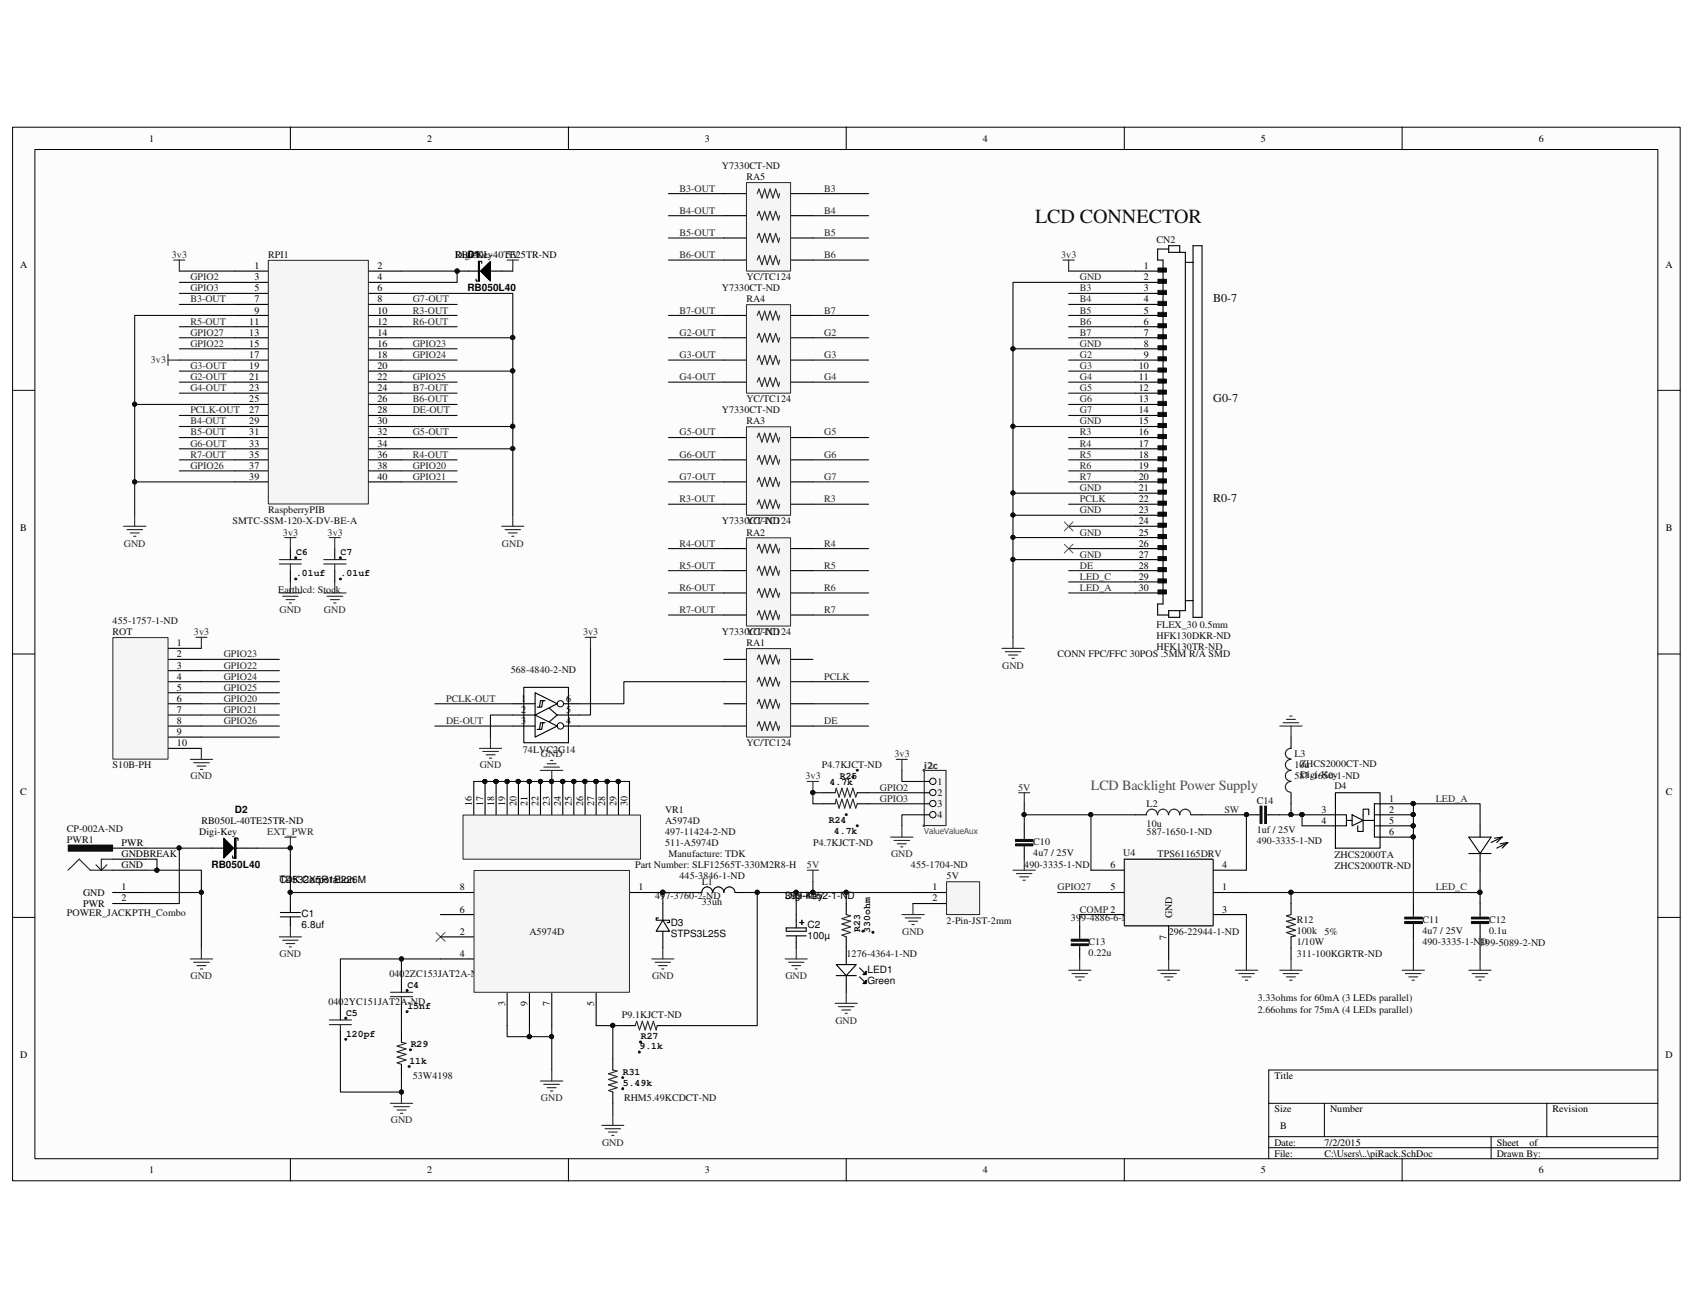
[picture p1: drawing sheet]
<svg xmlns="http://www.w3.org/2000/svg" width="279mm" height="216mm" viewBox="0 0 279 216" stroke-linecap="round" stroke-linejoin="round" font-family="sans-serif">
<defs><g id="words">
<text font-size="3.3" fill="#0e0e0e" x="170.9" y="36.7">LCD CONNECTOR</text>
<text font-size="2.3" fill="#4c4c4c" x="180" y="130.3">LCD Backlight Power Supply</text>
<g font-size="2" fill="#0e0e0e">
<text x="200.2" y="49.9">B0-7</text>
<text x="200.2" y="66.3">G0-7</text>
<text x="200.2" y="82.8">R0-7</text>
</g>
<g font-size="1.7">
<text x="24.6" y="23.4">1</text>
<text x="70.5" y="23.4">2</text>
<text x="116.3" y="23.4">3</text>
<text x="162.2" y="23.4">4</text>
<text x="208.1" y="23.4">5</text>
<text x="254" y="23.4">6</text>
<text x="3.3" y="44.2">A</text>
<text x="42" y="44.4">1</text>
<text x="42" y="46.3">3</text>
<text x="62.3" y="44.4">2</text>
<text x="62.3" y="46.3">4</text>
<text x="75.1" y="42.6">Digi-Key</text>
<text x="75.1" y="42.6">RB050L-40TE25TR-ND</text>
<text x="77.1" y="42.6">D1</text>
<text x="188.8" y="44.4">1</text>
<text x="188.8" y="46.3">2</text>
<text x="274.9" y="44.2">A</text>
<text x="41.1" y="53.6">11</text>
<text x="42" y="48.1">5</text>
<text x="42" y="49.9">7</text>
<text x="42" y="51.8">9</text>
<text x="62.3" y="49.9">8</text>
<text x="62.3" y="51.8">10</text>
<text x="62.3" y="53.6">12</text>
<text x="62.3" y="48.1">6</text>
<text x="77.1" y="48.1">RB050L40</text>
<text x="188.8" y="48.1">3</text>
<text x="188.8" y="49.9">4</text>
<text x="188.8" y="51.8">5</text>
<text x="188.8" y="53.6">6</text>
<text x="41.1" y="55.4">13</text>
<text x="41.1" y="57.2">15</text>
<text x="41.1" y="59.1">17</text>
<text x="62.3" y="57.2">16</text>
<text x="62.3" y="59.1">18</text>
<text x="62.3" y="55.4">14</text>
<text x="188.8" y="55.4">7</text>
<text x="188.8" y="57.2">8</text>
<text x="188.8" y="59.1">9</text>
<text x="41.1" y="60.9">19</text>
<text x="41.1" y="62.7">21</text>
<text x="41.1" y="64.6">23</text>
<text x="62.3" y="62.7">22</text>
<text x="62.3" y="64.6">24</text>
<text x="62.3" y="60.9">20</text>
<text x="187.9" y="60.9">10</text>
<text x="187.9" y="62.7">11</text>
<text x="187.9" y="64.6">12</text>
<text x="41.1" y="66.4">25</text>
<text x="41.1" y="68.2">27</text>
<text x="41.1" y="70.1">29</text>
<text x="41.1" y="71.9">31</text>
<text x="62.3" y="68.2">28</text>
<text x="62.3" y="66.4">26</text>
<text x="62.3" y="71.9">32</text>
<text x="62.3" y="70.1">30</text>
<text x="187.9" y="66.4">13</text>
<text x="187.9" y="68.2">14</text>
<text x="187.9" y="70.1">15</text>
<text x="187.9" y="71.9">16</text>
<text x="41.1" y="73.7">33</text>
<text x="41.1" y="75.6">35</text>
<text x="41.1" y="77.4">37</text>
<text x="62.3" y="75.6">36</text>
<text x="62.3" y="77.4">38</text>
<text x="62.3" y="73.7">34</text>
<text x="187.9" y="73.7">17</text>
<text x="187.9" y="75.6">18</text>
<text x="187.9" y="77.4">19</text>
<text x="41.1" y="79.2">39</text>
<text x="62.3" y="79.2">40</text>
<text x="187.9" y="79.2">20</text>
<text x="187.9" y="81.1">21</text>
<text x="187.9" y="82.9">22</text>
<text x="3.3" y="87.7">B</text>
<text x="187.9" y="84.7">23</text>
<text x="187.9" y="86.5">24</text>
<text x="187.9" y="88.4">25</text>
<text x="274.9" y="87.7">B</text>
<text x="187.9" y="90.2">26</text>
<text x="187.9" y="92">27</text>
<text x="187.9" y="93.9">28</text>
<text x="187.9" y="95.7">29</text>
<text x="187.9" y="97.5">30</text>
<text x="29.2" y="106.7">1</text>
<text x="29.2" y="110.4">3</text>
<text x="29.2" y="112.2">4</text>
<text x="29.2" y="108.5">2</text>
<text x="29.2" y="119.5">8</text>
<text x="29.2" y="114">5</text>
<text x="29.2" y="117.7">7</text>
<text x="29.2" y="115.8">6</text>
<text x="86" y="117.7">2</text>
<text x="86" y="119.5">3</text>
<text x="86" y="115.8">1</text>
<text x="93.4" y="117.7">5</text>
<text x="93.4" y="119.5">4</text>
<text x="93.4" y="115.8">6</text>
<text x="29.2" y="123.2">10</text>
<text x="29.2" y="121.3">9</text>
<text x="3.3" y="131.2">C</text>
<text x="154.7" y="129.6">1</text>
<text x="154.7" y="131.4">2</text>
<text x="274.9" y="131.2">C</text>
<text x="32.9" y="137.8">Digi-Key</text>
<text x="33.3" y="136">RB050L-40TE25TR-ND</text>
<text x="38.8" y="134.2">D2</text>
<text x="77.9" y="133.1" transform="rotate(-90 77.9 133.1)">16</text>
<text x="79.7" y="133.1" transform="rotate(-90 79.7 133.1)">17</text>
<text x="81.5" y="133.1" transform="rotate(-90 81.5 133.1)">18</text>
<text x="83.4" y="133.1" transform="rotate(-90 83.4 133.1)">19</text>
<text x="85.2" y="133.1" transform="rotate(-90 85.2 133.1)">20</text>
<text x="87" y="133.1" transform="rotate(-90 87 133.1)">21</text>
<text x="88.9" y="133.1" transform="rotate(-90 88.9 133.1)">22</text>
<text x="90.7" y="133.1" transform="rotate(-90 90.7 133.1)">23</text>
<text x="92.5" y="133.1" transform="rotate(-90 92.5 133.1)">24</text>
<text x="94.4" y="133.1" transform="rotate(-90 94.4 133.1)">25</text>
<text x="96.2" y="133.1" transform="rotate(-90 96.2 133.1)">26</text>
<text x="98" y="133.1" transform="rotate(-90 98 133.1)">27</text>
<text x="99.9" y="133.1" transform="rotate(-90 99.9 133.1)">28</text>
<text x="101.7" y="133.1" transform="rotate(-90 101.7 133.1)">29</text>
<text x="103.5" y="133.1" transform="rotate(-90 103.5 133.1)">30</text>
<text x="154.7" y="133.2">3</text>
<text x="154.7" y="135.1">4</text>
<text x="218.1" y="134.2">3</text>
<text x="218.1" y="136">4</text>
<text x="229.2" y="132.3">1</text>
<text x="229.2" y="134.2">2</text>
<text x="229.2" y="136">5</text>
<text x="229.2" y="137.8">6</text>
<text x="20.1" y="143.3">GND</text>
<text x="20.1" y="141.5">GNDBREAK</text>
<text x="20.1" y="139.7">PWR</text>
<text x="34.9" y="143.3">RB050L40</text>
<text x="183.3" y="143.3">6</text>
<text x="201.7" y="143.3">4</text>
<text x="13.7" y="147.9">GND</text>
<text x="13.7" y="149.7">PWR</text>
<text x="20.1" y="147">1</text>
<text x="20.1" y="148.8">2</text>
<text x="46.1" y="145.7">TDK Corporation</text>
<text x="46.1" y="145.7">C4532X5R1E226M</text>
<text x="75.9" y="147">8</text>
<text x="105.4" y="147">1</text>
<text x="129.6" y="148.5">Digi-Key</text>
<text x="129.6" y="148.5">399 4052-1-ND</text>
<text x="153.9" y="147">1</text>
<text x="153.9" y="148.8">2</text>
<text x="183.3" y="147">5</text>
<text x="201.7" y="147">1</text>
<text x="49.8" y="153.2">6.8uf</text>
<text x="49.8" y="151.4">C1</text>
<text x="75.9" y="150.6">6</text>
<text x="75.9" y="154.3">2</text>
<text x="110.7" y="154.7">STPS3L25S</text>
<text x="110.7" y="152.9">D3</text>
<text x="133.3" y="155">100µ</text>
<text x="133.3" y="153.2">C2</text>
<text x="192.5" y="155.1" transform="rotate(-90 192.5 155.1)">7</text>
<text x="193.5" y="151.6" transform="rotate(-90 193.5 151.6)">GND</text>
<text x="201.7" y="150.6">3</text>
<text x="75.9" y="157.9">4</text>
<text x="143.2" y="160.5">LED1</text>
<text x="83.4" y="166.1" transform="rotate(-90 83.4 166.1)">3</text>
<text x="87" y="166.1" transform="rotate(-90 87 166.1)">9</text>
<text x="90.7" y="166.1" transform="rotate(-90 90.7 166.1)">7</text>
<text x="98" y="166.1" transform="rotate(-90 98 166.1)">5</text>
<text x="143.2" y="162.3">Green</text>
<text x="3.3" y="174.7">D</text>
<text x="210.3" y="178.1">Title</text>
<text x="274.9" y="174.7">D</text>
<text x="210.3" y="183.6">Size</text>
<text x="219.5" y="183.6">Number</text>
<text x="256.2" y="183.6">Revision</text>
<text x="210.3" y="189.1">Date:</text>
<text x="210.3" y="190.9">File:</text>
<text x="211.2" y="186.4">B</text>
<text x="218.6" y="189.1">7/2/2015</text>
<text x="218.6" y="190.9">C:\Users\..\piRack.SchDoc</text>
<text x="247" y="189.1">Sheet</text>
<text x="247" y="190.9">Drawn By:</text>
<text x="252.4" y="189.1">of</text>
<text x="24.6" y="193.7">1</text>
<text x="70.5" y="193.7">2</text>
<text x="116.3" y="193.7">3</text>
<text x="162.2" y="193.7">4</text>
<text x="208.1" y="193.7">5</text>
<text x="254" y="193.7">6</text>
</g>
<g font-size="1.7" fill="#0e0e0e">
<text x="119.1" y="27.9">Y7330CT-ND</text>
<text x="123.2" y="29.8">RA5</text>
<text x="190.9" y="40">CN2</text>
<text x="44.3" y="42.6">RPI1</text>
<text x="123.2" y="46.3">YC/TC124</text>
<text x="119.1" y="48.1">Y7330CT-ND</text>
<text x="123.2" y="49.9">RA4</text>
<text x="119.1" y="68.2">Y7330CT-ND</text>
<text x="123.2" y="70.1">RA3</text>
<text x="123.2" y="66.4">YC/TC124</text>
<text x="38.4" y="86.5">SMTC-SSM-120-X-DV-BE-A</text>
<text x="44.3" y="84.7">RaspberryPIB</text>
<text x="119.1" y="86.5">Y7330CT-ND</text>
<text x="123.2" y="86.5">YC/TC124</text>
<text x="123.2" y="88.4">RA2</text>
<text x="45.9" y="97.9">Earthlcd: Stock</text>
<text x="18.6" y="103">455-1757-1-ND</text>
<text x="18.6" y="104.9">ROT</text>
<text x="119.1" y="104.9">Y7330CT-ND</text>
<text x="123.2" y="106.7">RA1</text>
<text x="123.2" y="104.9">YC/TC124</text>
<text x="190.9" y="105.4">HFK130DKR-ND</text>
<text x="190.9" y="107.2">HFK130TR-ND</text>
<text x="190.9" y="103.6">FLEX_30 0.5mm</text>
<text x="84.3" y="111.1">568-4840-2-ND</text>
<text x="174.5" y="108.5">CONN FPC/FFC 30POS .5MM R/A SMD</text>
<text x="86.3" y="124.2">74LVC2G14</text>
<text x="123.2" y="123.2">YC/TC124</text>
<text x="213.6" y="125">L3</text>
<text x="18.6" y="126.8">S10B-PH</text>
<text x="135.6" y="126.8">P4.7KJCT-ND</text>
<text x="213.6" y="128.7">587-1650-1-ND</text>
<text x="213.6" y="126.8">10u</text>
<text x="214.5" y="128.5">Digi-Key</text>
<text x="214.5" y="126.7">ZHCS2000CT-ND</text>
<text x="220.2" y="130.3">D4</text>
<text x="11" y="137.3">CP-002A-ND</text>
<text x="109.8" y="137.8">497-11424-2-ND</text>
<text x="109.8" y="134.2">VR1</text>
<text x="109.8" y="136">A5974D</text>
<text x="189.2" y="137.8">587-1650-1-ND</text>
<text x="189.2" y="133.2">L2</text>
<text x="189.2" y="136.5">10u</text>
<text x="207.4" y="132.7">C14</text>
<text x="207.4" y="137.5">1uf / 25V</text>
<text x="11" y="139.1">PWR1</text>
<text x="104.8" y="143.3">Part Number: SLF12565T-330M2R8-H</text>
<text x="109.8" y="139.7">511-A5974D</text>
<text x="110.3" y="141.5">Manufacture: TDK</text>
<text x="134.2" y="139.7">P4.7KJCT-ND</text>
<text x="150.3" y="143.3">455-1704-ND</text>
<text x="169" y="143.3">490-3335-1-ND</text>
<text x="170.5" y="139.5">C10</text>
<text x="170.5" y="141.3">4u7 / 25V</text>
<text x="185.4" y="141.3">U4</text>
<text x="191.1" y="141.5">TPS61165DRV</text>
<text x="207.4" y="139.3">490-3335-1-ND</text>
<text x="220.2" y="143.5">ZHCS2000TR-ND</text>
<text x="220.2" y="141.6">ZHCS2000TA</text>
<text x="108.1" y="148.4">497-3760-2-ND</text>
<text x="112.1" y="145.2">445-3846-1-ND</text>
<text x="115.8" y="146">L1</text>
<text x="115.8" y="149.4">33uh</text>
<text x="156.2" y="145.2">5V</text>
<text x="11" y="151.2">POWER_JACKPTH_Combo</text>
<text x="87.4" y="154.3">A5974D</text>
<text x="156.2" y="152.5">2-Pin-JST-2mm</text>
<text x="176.7" y="152.1">399-4886-6-ND</text>
<text x="179.7" y="156">C13</text>
<text x="192.9" y="154.3">296-22944-1-ND</text>
<text x="214" y="154.1">100k</text>
<text x="214" y="156">1/10W</text>
<text x="214" y="152.3">R12</text>
<text x="218.6" y="154.3">5%</text>
<text x="234.7" y="156">490-3335-1-ND</text>
<text x="234.7" y="152.3">C11</text>
<text x="234.7" y="154.1">4u7 / 25V</text>
<text x="245.7" y="152.3">C12</text>
<text x="245.7" y="154.1">0.1u</text>
<text x="64.3" y="161.2">0402ZC153JAT2A-ND</text>
<text x="139.7" y="157.9">1276-4364-1-ND</text>
<text x="179.7" y="157.8">0.22u</text>
<text x="214" y="157.9">311-100KGRTR-ND</text>
<text x="244.3" y="156.1">399-5089-2-ND</text>
<text x="54.2" y="165.8">0402YC151JAT2A-ND</text>
<text x="207.6" y="165.3">3.33ohms for 60mA (3 LEDs parallel)</text>
<text x="207.6" y="167.1">2.66ohms for 75mA (4 LEDs parallel)</text>
<text x="102.6" y="168">P9.1KJCT-ND</text>
<text x="68.1" y="178.1">53W4198</text>
<text x="103" y="181.8">RHM5.49KCDCT-ND</text>
</g>
<g font-size="1.7" fill="#262626">
<text x="112.1" y="35.3">B4-OUT</text>
<text x="112.1" y="31.6">B3-OUT</text>
<text x="136" y="35.3">B4</text>
<text x="136" y="31.6">B3</text>
<text x="112.1" y="38.9">B5-OUT</text>
<text x="136" y="38.9">B5</text>
<text x="28.4" y="42.6">3v3</text>
<text x="31.4" y="46.3">GPIO2</text>
<text x="83.6" y="42.6">5V</text>
<text x="112.1" y="42.6">B6-OUT</text>
<text x="136" y="42.6">B6</text>
<text x="175.1" y="42.6">3v3</text>
<text x="178.2" y="46.3">GND</text>
<text x="31.4" y="48.1">GPIO3</text>
<text x="31.4" y="49.9">B3-OUT</text>
<text x="31.4" y="53.6">R5-OUT</text>
<text x="68.1" y="49.9">G7-OUT</text>
<text x="68.1" y="51.8">R3-OUT</text>
<text x="68.1" y="53.6">R6-OUT</text>
<text x="112.1" y="51.8">B7-OUT</text>
<text x="136" y="51.8">B7</text>
<text x="178.2" y="48.1">B3</text>
<text x="178.2" y="49.9">B4</text>
<text x="178.2" y="51.8">B5</text>
<text x="178.2" y="53.6">B6</text>
<text x="24.9" y="60">3v3</text>
<text x="31.4" y="57.2">GPIO22</text>
<text x="31.4" y="55.4">GPIO27</text>
<text x="68.1" y="57.2">GPIO23</text>
<text x="68.1" y="59.1">GPIO24</text>
<text x="112.1" y="59.1">G3-OUT</text>
<text x="112.1" y="55.4">G2-OUT</text>
<text x="136" y="59.1">G3</text>
<text x="136" y="55.4">G2</text>
<text x="178.2" y="57.2">GND</text>
<text x="178.2" y="55.4">B7</text>
<text x="178.2" y="59.1">G2</text>
<text x="31.4" y="62.7">G2-OUT</text>
<text x="31.4" y="60.9">G3-OUT</text>
<text x="31.4" y="64.6">G4-OUT</text>
<text x="68.1" y="64.6">B7-OUT</text>
<text x="68.1" y="62.7">GPIO25</text>
<text x="112.1" y="62.7">G4-OUT</text>
<text x="136" y="62.7">G4</text>
<text x="178.2" y="60.9">G3</text>
<text x="178.2" y="62.7">G4</text>
<text x="178.2" y="64.6">G5</text>
<text x="31.4" y="70.1">B4-OUT</text>
<text x="31.4" y="71.9">B5-OUT</text>
<text x="31.4" y="68.2">PCLK-OUT</text>
<text x="68.1" y="66.4">B6-OUT</text>
<text x="68.1" y="71.9">G5-OUT</text>
<text x="68.1" y="68.2">DE-OUT</text>
<text x="112.1" y="71.9">G5-OUT</text>
<text x="136" y="71.9">G5</text>
<text x="178.2" y="66.4">G6</text>
<text x="178.2" y="68.2">G7</text>
<text x="178.2" y="71.9">R3</text>
<text x="178.2" y="70.1">GND</text>
<text x="31.4" y="73.7">G6-OUT</text>
<text x="31.4" y="75.6">R7-OUT</text>
<text x="31.4" y="77.4">GPIO26</text>
<text x="68.1" y="77.4">GPIO20</text>
<text x="68.1" y="75.6">R4-OUT</text>
<text x="112.1" y="75.6">G6-OUT</text>
<text x="136" y="75.6">G6</text>
<text x="178.2" y="73.7">R4</text>
<text x="178.2" y="75.6">R5</text>
<text x="178.2" y="77.4">R6</text>
<text x="68.1" y="79.2">GPIO21</text>
<text x="112.1" y="82.9">R3-OUT</text>
<text x="112.1" y="79.2">G7-OUT</text>
<text x="136" y="79.2">G7</text>
<text x="136" y="82.9">R3</text>
<text x="178.2" y="82.9">PCLK</text>
<text x="178.2" y="79.2">R7</text>
<text x="178.2" y="81.1">GND</text>
<text x="46.7" y="88.4">3v3</text>
<text x="54.1" y="88.4">3v3</text>
<text x="178.2" y="84.7">GND</text>
<text x="178.2" y="88.4">GND</text>
<text x="20.4" y="90.2">GND</text>
<text x="82.8" y="90.2">GND</text>
<text x="112.1" y="93.9">R5-OUT</text>
<text x="112.1" y="90.2">R4-OUT</text>
<text x="136" y="93.9">R5</text>
<text x="136" y="90.2">R4</text>
<text x="178.2" y="95.7">LED_C</text>
<text x="178.2" y="93.9">DE</text>
<text x="178.2" y="92">GND</text>
<text x="46.1" y="101.2">GND</text>
<text x="53.5" y="101.2">GND</text>
<text x="112.1" y="101.2">R7-OUT</text>
<text x="112.1" y="97.5">R6-OUT</text>
<text x="136" y="101.2">R7</text>
<text x="136" y="97.5">R6</text>
<text x="178.2" y="97.5">LED_A</text>
<text x="32" y="104.9">3v3</text>
<text x="96.2" y="104.9">3v3</text>
<text x="36.9" y="110.4">GPIO22</text>
<text x="36.9" y="112.2">GPIO24</text>
<text x="36.9" y="108.5">GPIO23</text>
<text x="136" y="112.2">PCLK</text>
<text x="165.4" y="110.4">GND</text>
<text x="36.9" y="119.5">GPIO26</text>
<text x="36.9" y="117.7">GPIO21</text>
<text x="36.9" y="115.8">GPIO20</text>
<text x="36.9" y="114">GPIO25</text>
<text x="73.6" y="119.5">DE-OUT</text>
<text x="73.6" y="115.8">PCLK-OUT</text>
<text x="136" y="119.5">DE</text>
<text x="89.3" y="125">GND</text>
<text x="147.6" y="125">3v3</text>
<text x="31.5" y="128.7">GND</text>
<text x="79.2" y="126.8">GND</text>
<text x="132.9" y="128.7">3v3</text>
<text x="145.2" y="130.5">GPIO2</text>
<text x="168" y="130.5">5V</text>
<text x="44.1" y="137.8">EXT_PWR</text>
<text x="145.2" y="132.3">GPIO3</text>
<text x="202.1" y="134.2">SW</text>
<text x="236.9" y="132.3">LED_A</text>
<text x="133.2" y="143.3">5V</text>
<text x="147.1" y="141.5">GND</text>
<text x="174.5" y="147">GPIO27</text>
<text x="236.9" y="147">LED_C</text>
<text x="148.9" y="154.3">GND</text>
<text x="178.2" y="150.6">COMP 2</text>
<text x="31.5" y="161.6">GND</text>
<text x="46.1" y="157.9">GND</text>
<text x="107.6" y="161.6">GND</text>
<text x="129.6" y="161.6">GND</text>
<text x="137.9" y="169">GND</text>
<text x="64.5" y="185.4">GND</text>
<text x="89.3" y="181.8">GND</text>
<text x="99.4" y="189.1">GND</text>
</g>
<g font-size="1.6" fill="#0e0e0e">
<text x="48.9" y="91.7">C6</text>
<text x="48.9" y="95.1">.01uf</text>
<text x="56.2" y="91.7">C7</text>
<text x="56.2" y="95.1">.01uf</text>
<text x="136.9" y="129.6">4.7k</text>
<text x="138.6" y="128.5">R25</text>
<text x="136.8" y="135.8">R24</text>
<text x="137.6" y="137.7">4.7k</text>
<text x="141.9" y="153.8" transform="rotate(-90 141.9 153.8)">R23</text>
<text x="143.6" y="153.9" transform="rotate(-90 143.6 153.9)">330ohm</text>
<text x="57.1" y="167.6">C5</text>
<text x="67.2" y="163.1">C4</text>
<text x="67.2" y="166.5">15nf</text>
<text x="57.1" y="171.1">120pf</text>
<text x="67.8" y="172.8">R29</text>
<text x="105.5" y="173.2">9.1k</text>
<text x="105.7" y="171.6">R27</text>
<text x="67.6" y="175.6">11k</text>
<text x="102.8" y="177.4">R31</text>
<text x="102.8" y="179.3">5.49k</text>
</g>
<text font-size="1.5" fill="#3c3c3c" x="152.5" y="126.9">i2c</text>
<text font-size="1.4" fill="#4b4b4b" x="152.5" y="137.7">ValueValueAux</text>
</g></defs>
<path d="M2.1 21h275.2v173.9h-275.2z" fill="#fcfcfc"/>
<path d="M2.1 21h275.2v173.9h-275.2z" fill="none" stroke="#000" stroke-width=".17"/>
<path d="M5.8 24.7h267.8v166.6h-267.8z" fill="#fcfcfc"/>
<g fill="none" stroke="#000" stroke-width=".17">
<path d="M5.8 24.7h267.8v166.6h-267.8zM47.9 21v3.6M93.8 21v3.6M139.7 21v3.6M185.5 21v3.6M231.4 21v3.6M2.1 64.4h3.6M273.6 64.4h3.7M2.1 107.9h3.6M273.6 107.9h3.7M2.1 151.4h3.6M273.6 151.4h3.7"/>
<path d="M273.6 176.6h-64.2v14.7M47.9 191.3v3.6M93.8 191.3v3.6M139.7 191.3v3.6M185.5 191.3v3.6M209.4 182.1h64.2M209.4 187.6h64.2M209.4 189.4h64.2M218.6 182.1v5.5M231.4 191.3v3.6M246.1 187.6v3.7M255.3 182.1v5.5"/>
</g>
<g fill="none" stroke="#000" stroke-width=".18">
<path d="M38.7 44.7h5.5M38.7 46.6h5.5M38.7 48.4h5.5M38.7 50.2h5.5M38.7 52.1h5.5M38.7 53.9h5.5M38.7 55.8h5.5M38.7 57.6h5.5M38.7 59.4h5.5M60.7 44.7h5.6M60.7 46.6h5.6M60.7 48.4h5.6"/>
<path d="M60.7 50.2h5.6M60.7 52.1h5.6M60.7 53.9h5.6M60.7 55.8h5.6M60.7 57.6h5.6M60.7 59.4h5.6M38.7 61.3h5.5M38.7 63.1h5.5M38.7 64.9h5.5M38.7 66.8h5.5M38.7 68.6h5.5M38.7 70.4h5.5"/>
<path d="M38.7 72.2h5.5M38.7 74.1h5.5M38.7 75.9h5.5M38.7 77.7h5.5M38.7 79.5h5.5M60.7 61.3h5.6M60.7 63.1h5.6M60.7 64.9h5.6M60.7 66.8h5.6M60.7 68.6h5.6M60.7 70.4h5.6M60.7 72.2h5.6"/>
<path d="M60.7 74.1h5.6M60.7 75.9h5.6M60.7 77.7h5.6M60.7 79.5h5.6"/>
</g>
<path d="M44.3 43h16.5v40.2h-16.5z" fill="#f5f5f5"/>
<path d="M44.3 43h16.5v40.2h-16.5z" fill="none" stroke="#262626" stroke-width=".17"/>
<path d="M38.7 52.1h-16.5v32.9" fill="none" stroke="#0e0e0e" stroke-width=".18"/>
<circle cx="22.2" cy="66.7" r=".34" fill="#0e0e0e"/>
<circle cx="22.2" cy="66.7" r=".34" fill="none" stroke="#0e0e0e" stroke-width=".17"/>
<circle cx="22.2" cy="79.5" r=".34" fill="#0e0e0e"/>
<circle cx="22.2" cy="79.5" r=".34" fill="none" stroke="#0e0e0e" stroke-width=".17"/>
<path d="M66.3 48.4h18.3v36.6" fill="none" stroke="#0e0e0e" stroke-width=".18"/>
<circle cx="84.6" cy="55.7" r=".35" fill="#0e0e0e"/>
<circle cx="84.6" cy="55.7" r=".35" fill="none" stroke="#0e0e0e" stroke-width=".17"/>
<circle cx="84.6" cy="61.2" r=".35" fill="#0e0e0e"/>
<circle cx="84.6" cy="61.2" r=".35" fill="none" stroke="#0e0e0e" stroke-width=".17"/>
<circle cx="84.6" cy="70.4" r=".35" fill="#0e0e0e"/>
<circle cx="84.6" cy="70.4" r=".35" fill="none" stroke="#0e0e0e" stroke-width=".17"/>
<circle cx="84.6" cy="74" r=".35" fill="#0e0e0e"/>
<circle cx="84.6" cy="74" r=".35" fill="none" stroke="#0e0e0e" stroke-width=".17"/>
<path d="M66.3 61.3h18.3" fill="none" stroke="#0e0e0e" stroke-width=".18"/>
<circle cx="84.6" cy="61.2" r=".35" fill="#0e0e0e"/>
<circle cx="84.6" cy="61.2" r=".35" fill="none" stroke="#0e0e0e" stroke-width=".17"/>
<path d="M66.3 70.4h18.3" fill="none" stroke="#0e0e0e" stroke-width=".18"/>
<circle cx="84.6" cy="70.4" r=".35" fill="#0e0e0e"/>
<circle cx="84.6" cy="70.4" r=".35" fill="none" stroke="#0e0e0e" stroke-width=".17"/>
<path d="M66.3 74.1h18.3" fill="none" stroke="#0e0e0e" stroke-width=".18"/>
<circle cx="84.6" cy="74" r=".35" fill="#0e0e0e"/>
<circle cx="84.6" cy="74" r=".35" fill="none" stroke="#0e0e0e" stroke-width=".17"/>
<path d="M22.2 79.5h16.5" fill="none" stroke="#0e0e0e" stroke-width=".18"/>
<circle cx="22.2" cy="79.5" r=".34" fill="#0e0e0e"/>
<circle cx="22.2" cy="79.5" r=".34" fill="none" stroke="#0e0e0e" stroke-width=".17"/>
<path d="M22.2 66.8h16.5" fill="none" stroke="#0e0e0e" stroke-width=".18"/>
<circle cx="22.2" cy="66.7" r=".34" fill="#0e0e0e"/>
<circle cx="22.2" cy="66.7" r=".34" fill="none" stroke="#0e0e0e" stroke-width=".17"/>
<g fill="none" stroke="#262626" stroke-width=".18">
<path d="M27.7 58.5v1.8M27.7 59.4h1.9M28.7 42.9h1.8M29.6 42.9v1.8M83.7 42.9h1.9M84.6 42.9v1.8M20.4 86.9h3.7M21 87.4h2.5M21.5 88h1.5M22.1 88.5h.3M22.2 85v1.9M82.8 86.9h3.6"/>
<path d="M83.4 87.4h2.5M83.9 88h1.4M84.5 88.5h.3M84.6 85v1.9"/>
</g>
<g fill="none" stroke="#0e0e0e" stroke-width=".18">
<path d="M29.6 44.7h9.1M29.6 46.6h9.1M29.6 48.4h9.1M29.6 50.2h9.1M29.6 55.8h9.1M29.6 57.6h9.1M29.6 59.4h9.1M66.3 44.7h9.1v1.9h-9.1M66.3 50.2h9.1M66.3 57.6h9.1M66.3 59.4h9.1M66.3 52.1h9.1"/>
<path d="M66.3 53.9h9.1M29.6 68.6h9.1M29.6 70.4h9.1M29.6 72.2h9.1M29.6 74.1h9.1M29.6 61.3h9.1M29.6 63.1h9.1M29.6 64.9h9.1M29.6 75.9h9.1M29.6 77.7h9.1M66.3 68.6h9.1M66.3 72.2h9.1"/>
<path d="M66.3 63.1h9.1M66.3 64.9h9.1M66.3 66.8h9.1M66.3 75.9h9.1M66.3 77.7h9.1M66.3 79.5h9.1"/>
</g>
<circle cx="75.4" cy="44.7" r=".34" fill="#0e0e0e"/>
<circle cx="75.4" cy="44.7" r=".34" fill="none" stroke="#0e0e0e" stroke-width=".17"/>
<path d="M66.3 55.8h18.3" fill="none" stroke="#0e0e0e" stroke-width=".18"/>
<circle cx="84.6" cy="55.7" r=".35" fill="#0e0e0e"/>
<circle cx="84.6" cy="55.7" r=".35" fill="none" stroke="#0e0e0e" stroke-width=".17"/>
<path d="M29.6 53.9h9.1" fill="none" stroke="#0e0e0e" stroke-width=".18"/>
<path d="M104.8 169.3l.3-.7 .4 1.4 .5-1.4 .5 1.4 .4-1.4 .5 1.4 .4-1.4 .5 1.4 .2-.7" fill="none" stroke="#262626" stroke-width=".18"/>
<path d="M103 169.3h1.8M108.5 169.3h1.8" fill="none" stroke="#000" stroke-width=".18"/>
<circle cx="105.7" cy="172" r=".17" fill="#0e0e0e"/>
<circle cx="105.7" cy="172" r=".17" fill="none" stroke="#0e0e0e" stroke-width=".17"/>
<path d="M105.4 173.5h.2v.3h-.2z" fill-rule="evenodd" fill="#0e0e0e"/>
<path d="M105.4 173.5h.2v.3h-.2z" fill="none" stroke="#0e0e0e" stroke-width=".17"/>
<path d="M101.1 176.6l.8 .2-1.5 .4 1.5 .5-1.5 .5 1.5 .4-1.5 .5 1.5 .4-1.5 .5 .7 .3" fill="none" stroke="#262626" stroke-width=".18"/>
<path d="M101.1 174.8v1.8M101.1 180.3v1.8" fill="none" stroke="#000" stroke-width=".18"/>
<path d="M102.7 177.8h.2v.2h-.2z" fill-rule="evenodd" fill="#0e0e0e"/>
<path d="M102.7 177.8h.2v.2h-.2z" fill="none" stroke="#0e0e0e" stroke-width=".17"/>
<path d="M102.7 179.6h.2v.2h-.2z" fill-rule="evenodd" fill="#0e0e0e"/>
<path d="M102.7 179.6h.2v.2h-.2z" fill="none" stroke="#0e0e0e" stroke-width=".17"/>
<path d="M66.3 172l.7 .2-1.5 .5 1.5 .4-1.5 .5 1.5 .4-1.5 .5 1.5 .5-1.5 .4 .8 .3" fill="none" stroke="#262626" stroke-width=".18"/>
<path d="M66.3 170.2v1.8M66.3 175.7v1.8" fill="none" stroke="#000" stroke-width=".18"/>
<path d="M67.6 173.2h.2v.2h-.2z" fill-rule="evenodd" fill="#0e0e0e"/>
<path d="M67.6 173.2h.2v.2h-.2z" fill="none" stroke="#0e0e0e" stroke-width=".17"/>
<path d="M67.4 175.9h.3v.2h-.3z" fill-rule="evenodd" fill="#0e0e0e"/>
<path d="M67.4 175.9h.3v.2h-.3z" fill="none" stroke="#0e0e0e" stroke-width=".17"/>
<path d="M54.4 168.4h3.6M54.4 169.1h3.6M56.2 169.1v1.1" fill="none" stroke="#262626" stroke-width=".18"/>
<path d="M56.2 166.5v1.9M56.2 170.2v1.8" fill="none" stroke="#000" stroke-width=".18"/>
<circle cx="57.1" cy="168.1" r=".17" fill="#0e0e0e"/>
<circle cx="57.1" cy="168.1" r=".17" fill="none" stroke="#0e0e0e" stroke-width=".17"/>
<path d="M56.9 171.4h.3v.3h-.3z" fill-rule="evenodd" fill="#0e0e0e"/>
<path d="M56.9 171.4h.3v.3h-.3z" fill="none" stroke="#0e0e0e" stroke-width=".17"/>
<path d="M64.4 163.8h3.7M64.4 164.5h3.7M66.3 164.5v1.1" fill="none" stroke="#262626" stroke-width=".18"/>
<path d="M66.3 162v1.8M66.3 165.6v1.9" fill="none" stroke="#000" stroke-width=".18"/>
<circle cx="67.2" cy="163.5" r=".17" fill="#0e0e0e"/>
<circle cx="67.2" cy="163.5" r=".17" fill="none" stroke="#0e0e0e" stroke-width=".17"/>
<path d="M67.1 166.9h.2v.2h-.2z" fill-rule="evenodd" fill="#0e0e0e"/>
<path d="M67.1 166.9h.2v.2h-.2z" fill="none" stroke="#0e0e0e" stroke-width=".17"/>
<path d="M56.2 172v8.3h10.1v-2.8" fill="none" stroke="#0e0e0e" stroke-width=".18"/>
<circle cx="66.2" cy="180.3" r=".34" fill="#0e0e0e"/>
<circle cx="66.2" cy="180.3" r=".34" fill="none" stroke="#0e0e0e" stroke-width=".17"/>
<path d="M66.3 158.3v3.7M66.3 167.5v2.7" fill="none" stroke="#0e0e0e" stroke-width=".18"/>
<circle cx="66.2" cy="158.3" r=".34" fill="#0e0e0e"/>
<circle cx="66.2" cy="158.3" r=".34" fill="none" stroke="#0e0e0e" stroke-width=".17"/>
<path d="M64.4 182.1h3.7M65 182.7h2.6M65.5 183.2h1.5M66.1 183.8h.4M66.3 180.3v1.8" fill="none" stroke="#262626" stroke-width=".18"/>
<circle cx="66.2" cy="180.3" r=".34" fill="#0e0e0e"/>
<circle cx="66.2" cy="180.3" r=".34" fill="none" stroke="#0e0e0e" stroke-width=".17"/>
<path d="M89.2 178.4h3.7M89.7 179h2.6M90.3 179.5h1.5M91.1 176.6v1.8M90.8 180.1h.4" fill="none" stroke="#262626" stroke-width=".18"/>
<path d="M101.1 169.3v5.5" fill="none" stroke="#0e0e0e" stroke-width=".18"/>
<circle cx="101.1" cy="169.3" r=".35" fill="#0e0e0e"/>
<circle cx="101.1" cy="169.3" r=".35" fill="none" stroke="#0e0e0e" stroke-width=".17"/>
<path d="M47.9 147.3h24.8M101.1 182.1v1.8" fill="none" stroke="#0e0e0e" stroke-width=".18"/>
<g fill="none" stroke="#262626" stroke-width=".18">
<path d="M46.1 154.6h3.6M46.7 155.2h2.5M47.2 155.7h1.4M47.8 156.3h.3M47.9 152.8v1.8M129.6 158.3h3.6M130.1 158.8h2.6M130.7 159.4h1.4M131.2 159.9h.4M131.4 156.5v1.8M133.2 143.6h1.9M134.2 143.6v1.9"/>
<path d="M99.3 185.8h3.7M99.9 186.3h2.5M100.4 186.9h1.5M101 187.4h.3M101.1 183.9v1.9"/>
</g>
<path d="M72 153.9l1.4 1.5M73.4 153.9l-1.4 1.5" fill="none" stroke="#4c4c4c" stroke-width=".17"/>
<path d="M33.2 140h3.7M36.9 138.3l1.7 1.7-1.7 1.6zM38.7 138.3h.2v3.3h-.2zM38.7 138.3h.6v.4M38.7 140h3.7M38.4 141.3v.3h.5" fill="none" stroke="#000" stroke-width=".18"/>
<path d="M38.8 138.3v3.3" fill="none" stroke="#000" stroke-width=".21"/>
<path d="M36.9 138.3l1.7 1.7-1.7 1.6z" fill="#000"/>
<circle cx="47.9" cy="147.3" r=".35" fill="#0e0e0e"/>
<circle cx="47.9" cy="147.3" r=".35" fill="none" stroke="#0e0e0e" stroke-width=".17"/>
<path d="M107.6 158.3h3.6M108.1 158.8h2.6M108.7 159.4h1.4M109.2 159.9h.4M109.4 156.5v1.8" fill="none" stroke="#262626" stroke-width=".18"/>
<path d="M87.4 169.3v1.8" fill="none" stroke="#0e0e0e" stroke-width=".18"/>
<circle cx="87.4" cy="171.1" r=".35" fill="#0e0e0e"/>
<circle cx="87.4" cy="171.1" r=".35" fill="none" stroke="#0e0e0e" stroke-width=".17"/>
<path d="M47 138.2h1.9M47.9 138.2v1.8" fill="none" stroke="#262626" stroke-width=".18"/>
<circle cx="47.9" cy="140" r=".35" fill="#0e0e0e"/>
<circle cx="47.9" cy="140" r=".35" fill="none" stroke="#0e0e0e" stroke-width=".17"/>
<path d="M31.4 158.3h3.7M32 158.8h2.5M32.5 159.4h1.5M33.1 159.9h.3M33.2 156.5v1.8" fill="none" stroke="#262626" stroke-width=".18"/>
<path d="M131.4 147.3v3.7" fill="none" stroke="#0e0e0e" stroke-width=".18"/>
<circle cx="131.4" cy="147.3" r=".35" fill="#0e0e0e"/>
<circle cx="131.4" cy="147.3" r=".35" fill="none" stroke="#0e0e0e" stroke-width=".17"/>
<path d="M125 147.3v22h-14.7" fill="none" stroke="#0e0e0e" stroke-width=".18"/>
<circle cx="125" cy="147.3" r=".34" fill="#0e0e0e"/>
<circle cx="125" cy="147.3" r=".34" fill="none" stroke="#0e0e0e" stroke-width=".17"/>
<path d="M18.6 140h5.5M18.6 143.6h5.5M18.6 141.8h5.5" fill="none" stroke="#000" stroke-width=".18"/>
<path d="M11.2 143.6l1.9-1.8 1.8 1.8h3.7M18.6 141.8h-1.9v1.8" fill="none" stroke="#1c1c1c" stroke-width=".18"/>
<path d="M11.3 139.5h7.3v1h-7.3z" fill="#0e0e0e"/>
<path d="M11.3 139.5h7.3v1h-7.3z" fill="none" stroke="#0e0e0e" stroke-width=".17"/>
<path d="M15.8 142.7l.9 .9 1-.9" fill="none" stroke="#1c1c1c" stroke-width=".18"/>
<path d="M18.6 147.3h5.5M18.6 149.1h5.5" fill="none" stroke="#000" stroke-width=".18"/>
<path d="M24.1 147.3h9.1" fill="none" stroke="#0e0e0e" stroke-width=".18"/>
<circle cx="33.2" cy="147.3" r=".34" fill="#0e0e0e"/>
<circle cx="33.2" cy="147.3" r=".34" fill="none" stroke="#0e0e0e" stroke-width=".17"/>
<path d="M29.6 140v9.1h-5.5" fill="none" stroke="#0e0e0e" stroke-width=".18"/>
<circle cx="29.6" cy="140" r=".34" fill="#0e0e0e"/>
<circle cx="29.6" cy="140" r=".34" fill="none" stroke="#0e0e0e" stroke-width=".17"/>
<path d="M46.1 92.4h3.6M46.1 93.1h3.6M47.9 93.1v1.1" fill="none" stroke="#262626" stroke-width=".18"/>
<path d="M47.9 90.6v1.8M47.9 94.2v1.9" fill="none" stroke="#000" stroke-width=".18"/>
<circle cx="48.8" cy="92.1" r=".17" fill="#0e0e0e"/>
<circle cx="48.8" cy="92.1" r=".17" fill="none" stroke="#0e0e0e" stroke-width=".17"/>
<path d="M48.7 95.5h.2v.2h-.2z" fill-rule="evenodd" fill="#0e0e0e"/>
<path d="M48.7 95.5h.2v.2h-.2z" fill="none" stroke="#0e0e0e" stroke-width=".17"/>
<path d="M53.4 92.4h3.7M53.4 93.1h3.7M55.2 93.1v1.1" fill="none" stroke="#262626" stroke-width=".18"/>
<path d="M55.2 90.6v1.8M55.2 94.2v1.9" fill="none" stroke="#000" stroke-width=".18"/>
<circle cx="56.2" cy="92.1" r=".17" fill="#0e0e0e"/>
<circle cx="56.2" cy="92.1" r=".17" fill="none" stroke="#0e0e0e" stroke-width=".17"/>
<path d="M56.1 95.5h.2v.2h-.2z" fill-rule="evenodd" fill="#0e0e0e"/>
<path d="M56.1 95.5h.2v.2h-.2z" fill="none" stroke="#0e0e0e" stroke-width=".17"/>
<path d="M139.7 151l.7 .2-1.5 .4 1.5 .5-1.5 .4 1.5 .5-1.5 .5 1.5 .4-1.5 .4 .8 .3" fill="none" stroke="#262626" stroke-width=".18"/>
<path d="M139.7 149.1v1.9M139.7 154.6v1.9" fill="none" stroke="#000" stroke-width=".18"/>
<circle cx="142.4" cy="153.7" r=".16" fill="#0e0e0e"/>
<circle cx="142.4" cy="153.7" r=".16" fill="none" stroke="#0e0e0e" stroke-width=".17"/>
<circle cx="144.1" cy="153.9" r=".17" fill="#0e0e0e"/>
<circle cx="144.1" cy="153.9" r=".17" fill="none" stroke="#0e0e0e" stroke-width=".17"/>
<path d="M134.2 145.5v1.8" fill="none" stroke="#0e0e0e" stroke-width=".18"/>
<circle cx="134.1" cy="147.3" r=".35" fill="#0e0e0e"/>
<circle cx="134.1" cy="147.3" r=".35" fill="none" stroke="#0e0e0e" stroke-width=".17"/>
<path d="M137.8 165.6h3.7M138.4 166.2h2.5M138.9 166.7h1.5M139.5 167.3h.3M139.7 163.8v1.8" fill="none" stroke="#262626" stroke-width=".18"/>
<path d="M75.4 44.7h1.9M82.8 44.7h1.8" fill="none" stroke="#000" stroke-width=".18"/>
<circle cx="75.4" cy="44.7" r=".34" fill="#0e0e0e"/>
<circle cx="75.4" cy="44.7" r=".34" fill="none" stroke="#0e0e0e" stroke-width=".17"/>
<path d="M77.3 44.7h1.8M78.6 46.1v.3h.5M79 43.1h.1v3.3h-.1zM79 43.1h.5v.4M79.3 44.7l1.6-1.6v3.3zM80.9 44.7h1.9" fill="none" stroke="#000" stroke-width=".18"/>
<path d="M79 43.1v3.3" fill="none" stroke="#000" stroke-width=".17"/>
<path d="M79.3 44.7l1.6-1.6v3.3z" fill="#000"/>
<circle cx="75.4" cy="44.7" r=".34" fill="#0e0e0e"/>
<circle cx="75.4" cy="44.7" r=".34" fill="none" stroke="#0e0e0e" stroke-width=".17"/>
<path d="M46.1 97.9h3.6M46.7 98.4h2.5M47.2 99h1.4M47.8 99.5h.3M47.9 96.1v1.8M53.4 97.9h3.7M54 98.4h2.6M54.5 99h1.5M55.1 99.5h.4M55.2 96.1v1.8" fill="none" stroke="#262626" stroke-width=".18"/>
<g fill="none" stroke="#0e0e0e" stroke-width=".18">
<path d="M110.3 39.3h9.2M110.3 35.6h9.2M110.3 32h9.2M134.2 39.3h9.1M134.2 35.6h9.1M134.2 32h9.1M110.3 52.1h9.2M110.3 55.8h9.2M110.3 59.4h9.2M110.3 42.9h9.2M134.2 52.1h9.1M134.2 55.8h9.1"/>
<path d="M134.2 59.4h9.1M134.2 42.9h9.1M110.3 79.5h9.2M110.3 63.1h9.2M134.2 79.5h9.1M134.2 63.1h9.1M110.3 94.2h9.2M110.3 90.6h9.2M110.3 83.2h9.2M134.2 97.9h9.1M134.2 94.2h9.1M134.2 90.6h9.1"/>
<path d="M134.2 83.2h9.1M134.2 116.2h9.1M134.2 119.8h9.1M134.2 101.5h9.1"/>
</g>
<path d="M119.5 108.8h5.5M119.5 112.5h5.5M119.5 116.2h5.5M119.5 119.8h5.5M128.7 108.8h5.5M128.7 112.5h5.5M128.7 116.2h5.5M128.7 119.8h5.5" fill="none" stroke="#000" stroke-width=".18"/>
<path d="M123.2 107.1h7.3v14.6h-7.3z" fill="#f5f5f5"/>
<path d="M123.2 107.1h7.3v14.6h-7.3z" fill="none" stroke="#262626" stroke-width=".17"/>
<path d="M125 108.8l.3-.7 .4 1.5 .5-1.5 .4 1.5 .5-1.5 .5 1.5 .4-1.5 .5 1.5 .2-.8M125 112.5l.3-.7 .4 1.4 .5-1.4 .4 1.4 .5-1.4 .5 1.4 .4-1.4 .5 1.4 .2-.7M125 116.2l.3-.8 .4 1.5 .5-1.5 .4 1.5 .5-1.5 .5 1.5 .4-1.5 .5 1.5 .2-.7M125 119.8l.3-.7 .4 1.5 .5-1.5 .4 1.5 .5-1.5 .5 1.5 .4-1.5 .5 1.5 .2-.8" fill="none" stroke="#262626" stroke-width=".18"/>
<path d="M119.5 72.2h5.5M119.5 75.9h5.5M119.5 79.5h5.5M128.7 72.2h5.5M128.7 75.9h5.5M128.7 79.5h5.5M119.5 83.2h5.5M128.7 83.2h5.5" fill="none" stroke="#000" stroke-width=".18"/>
<path d="M123.2 70.5h7.3v14.5h-7.3z" fill="#f5f5f5"/>
<path d="M123.2 70.4h7.3v14.6h-7.3z" fill="none" stroke="#262626" stroke-width=".17"/>
<path d="M125 72.2l.3-.7 .4 1.5 .5-1.5 .4 1.5 .5-1.5 .5 1.5 .4-1.5 .5 1.5 .2-.8M125 75.9l.3-.7 .4 1.4 .5-1.4 .4 1.4 .5-1.4 .5 1.4 .4-1.4 .5 1.4 .2-.7M125 79.5l.3-.7 .4 1.5 .5-1.5 .4 1.5 .5-1.5 .5 1.5 .4-1.5 .5 1.5 .2-.8M125 83.2l.3-.7 .4 1.4 .5-1.4 .4 1.4 .5-1.4 .5 1.4 .4-1.4 .5 1.4 .2-.7" fill="none" stroke="#262626" stroke-width=".18"/>
<path d="M119.5 90.6h5.5M119.5 94.2h5.5M119.5 97.9h5.5M128.7 90.6h5.5M128.7 94.2h5.5M128.7 97.9h5.5M119.5 101.5h5.5M128.7 101.5h5.5" fill="none" stroke="#000" stroke-width=".18"/>
<path d="M123.2 88.8h7.3v14.5h-7.3z" fill="#f5f5f5"/>
<path d="M123.2 88.8h7.3v14.5h-7.3z" fill="none" stroke="#262626" stroke-width=".17"/>
<path d="M125 90.6l.3-.8 .4 1.5 .5-1.5 .4 1.5 .5-1.5 .5 1.5 .4-1.5 .5 1.5 .2-.7M125 94.2l.3-.7 .4 1.5 .5-1.5 .4 1.5 .5-1.5 .5 1.5 .4-1.5 .5 1.5 .2-.8M125 97.9l.3-.7 .4 1.4 .5-1.4 .4 1.4 .5-1.4 .5 1.4 .4-1.4 .5 1.4 .2-.7M125 101.5l.3-.7 .4 1.5 .5-1.5 .4 1.5 .5-1.5 .5 1.5 .4-1.5 .5 1.5 .2-.8" fill="none" stroke="#262626" stroke-width=".18"/>
<path d="M110.3 75.9h9.2M110.3 72.2h9.2M110.3 97.9h9.2M110.3 101.5h9.2" fill="none" stroke="#0e0e0e" stroke-width=".18"/>
<path d="M119.5 52.1h5.5M119.5 55.8h5.5M119.5 59.4h5.5M128.7 52.1h5.5M128.7 55.8h5.5M128.7 59.4h5.5M119.5 63.1h5.5M128.7 63.1h5.5" fill="none" stroke="#000" stroke-width=".18"/>
<path d="M123.2 50.3h7.3v14.6h-7.3z" fill="#f5f5f5"/>
<path d="M123.2 50.3h7.3v14.6h-7.3z" fill="none" stroke="#262626" stroke-width=".17"/>
<path d="M125 52.1l.3-.7 .4 1.4 .5-1.4 .4 1.4 .5-1.4 .5 1.4 .4-1.4 .5 1.4 .2-.7M125 55.8l.3-.8 .4 1.5 .5-1.5 .4 1.5 .5-1.5 .5 1.5 .4-1.5 .5 1.5 .2-.7M125 59.4l.3-.7 .4 1.5 .5-1.5 .4 1.5 .5-1.5 .5 1.5 .4-1.5 .5 1.5 .2-.8M125 63.1l.3-.7 .4 1.4 .5-1.4 .4 1.4 .5-1.4 .5 1.4 .4-1.4 .5 1.4 .2-.7" fill="none" stroke="#262626" stroke-width=".18"/>
<path d="M119.5 32h5.5M119.5 35.6h5.5M119.5 39.3h5.5M128.7 32h5.5M128.7 35.6h5.5M128.7 39.3h5.5M119.5 42.9h5.5M128.7 42.9h5.5" fill="none" stroke="#000" stroke-width=".18"/>
<path d="M123.2 30.2h7.3v14.5h-7.3z" fill="#f5f5f5"/>
<path d="M123.2 30.1h7.3v14.6h-7.3z" fill="none" stroke="#262626" stroke-width=".17"/>
<path d="M125 32l.3-.8 .4 1.5 .5-1.5 .4 1.5 .5-1.5 .5 1.5 .4-1.5 .5 1.5 .2-.7M125 35.6l.3-.7 .4 1.4 .5-1.4 .4 1.4 .5-1.4 .5 1.4 .4-1.4 .5 1.4 .2-.7M125 39.3l.3-.8 .4 1.5 .5-1.5 .4 1.5 .5-1.5 .5 1.5 .4-1.5 .5 1.5 .2-.7M125 42.9l.3-.7 .4 1.5 .5-1.5 .4 1.5 .5-1.5 .5 1.5 .4-1.5 .5 1.5 .2-.8" fill="none" stroke="#262626" stroke-width=".18"/>
<path d="M134.2 112.5h9.1" fill="none" stroke="#0e0e0e" stroke-width=".18"/>
<g fill="none" stroke="#000" stroke-width=".18">
<path d="M187.4 44.7h3.7M187.4 46.6h3.7M187.4 48.4h3.7M187.4 50.2h3.7M187.4 52.1h3.7M187.4 53.9h3.7M187.4 55.8h3.7M187.4 57.6h3.7M187.4 59.4h3.7M192.9 41.1h-1.8v1.8h.8M198.4 40.6h-1.5v2.7h-1.3v-1.6h-2.7v-1.1h1.8v1.1M187.4 61.3h3.7"/>
<path d="M187.4 63.1h3.7M187.4 64.9h3.7M187.4 66.8h3.7M187.4 68.6h3.7M187.4 70.4h3.7M187.4 72.2h3.7M187.4 74.1h3.7M187.4 75.9h3.7M187.4 77.7h3.7M187.4 79.5h3.7M187.4 81.4h3.7M187.4 83.2h3.7"/>
<path d="M187.4 85h3.7M187.4 86.9h3.7M187.4 88.7h3.7M187.4 90.6h3.7M187.4 92.4h3.7M187.4 94.2h3.7M187.4 96.1h3.7M187.4 97.9h3.7M191.9 99.7h-.8v1.8h1.8M194.7 100.8v1.1h-1.8v-1.1h2.7v-1.7h1.3v2.8h1.5"/>
</g>
<path d="M191.1 53.5h1.4v.6h-1.4z" fill="#0e0e0e"/>
<path d="M191.1 53.4h1.4v.7h-1.4z" fill="none" stroke="#0e0e0e" stroke-width=".17"/>
<path d="M191.1 51.6h1.4v.6h-1.4z" fill="#0e0e0e"/>
<path d="M191.1 51.6h1.4v.6h-1.4z" fill="none" stroke="#0e0e0e" stroke-width=".17"/>
<path d="M191.1 49.8h1.4v.6h-1.4z" fill="#0e0e0e"/>
<path d="M191.1 49.7h1.4v.7h-1.4z" fill="none" stroke="#0e0e0e" stroke-width=".17"/>
<path d="M191.1 48h1.4v.6h-1.4z" fill="#0e0e0e"/>
<path d="M191.1 47.9h1.4v.7h-1.4z" fill="none" stroke="#0e0e0e" stroke-width=".17"/>
<path d="M191.1 46.1h1.4v.7h-1.4z" fill="#0e0e0e"/>
<path d="M191.1 46.1h1.4v.7h-1.4z" fill="none" stroke="#0e0e0e" stroke-width=".17"/>
<path d="M191.1 44.3h1.4v.6h-1.4z" fill="#0e0e0e"/>
<path d="M191.1 44.2h1.4v.7h-1.4z" fill="none" stroke="#0e0e0e" stroke-width=".17"/>
<path d="M191.1 55.3h1.4v.6h-1.4z" fill="#0e0e0e"/>
<path d="M191.1 55.2h1.4v.7h-1.4z" fill="none" stroke="#0e0e0e" stroke-width=".17"/>
<path d="M191.1 57.1h1.4v.6h-1.4z" fill="#0e0e0e"/>
<path d="M191.1 57.1h1.4v.6h-1.4z" fill="none" stroke="#0e0e0e" stroke-width=".17"/>
<path d="M191.1 58.9h1.4v.7h-1.4z" fill="#0e0e0e"/>
<path d="M191.1 58.9h1.4v.7h-1.4z" fill="none" stroke="#0e0e0e" stroke-width=".17"/>
<path d="M191.1 60.8h1.4v.6h-1.4z" fill="#0e0e0e"/>
<path d="M191.1 60.7h1.4v.7h-1.4z" fill="none" stroke="#0e0e0e" stroke-width=".17"/>
<path d="M191.1 62.6h1.4v.6h-1.4z" fill="#0e0e0e"/>
<path d="M191.1 62.6h1.4v.6h-1.4z" fill="none" stroke="#0e0e0e" stroke-width=".17"/>
<path d="M191.1 64.4h1.4v.7h-1.4z" fill="#0e0e0e"/>
<path d="M191.1 64.4h1.4v.7h-1.4z" fill="none" stroke="#0e0e0e" stroke-width=".17"/>
<path d="M191.1 66.3h1.4v.6h-1.4z" fill="#0e0e0e"/>
<path d="M191.1 66.3h1.4v.6h-1.4z" fill="none" stroke="#0e0e0e" stroke-width=".17"/>
<path d="M191.1 68.1h1.4v.6h-1.4z" fill="#0e0e0e"/>
<path d="M191.1 68.1h1.4v.6h-1.4z" fill="none" stroke="#0e0e0e" stroke-width=".17"/>
<path d="M191.1 69.9h1.4v.7h-1.4z" fill="#0e0e0e"/>
<path d="M191.1 69.9h1.4v.7h-1.4z" fill="none" stroke="#0e0e0e" stroke-width=".17"/>
<path d="M191.1 71.8h1.4v.6h-1.4z" fill="#0e0e0e"/>
<path d="M191.1 71.7h1.4v.7h-1.4z" fill="none" stroke="#0e0e0e" stroke-width=".17"/>
<path d="M191.1 73.6h1.4v.7h-1.4z" fill="#0e0e0e"/>
<path d="M191.1 73.6h1.4v.7h-1.4z" fill="none" stroke="#0e0e0e" stroke-width=".17"/>
<path d="M191.1 75.4h1.4v.7h-1.4z" fill="#0e0e0e"/>
<path d="M191.1 75.4h1.4v.7h-1.4z" fill="none" stroke="#0e0e0e" stroke-width=".17"/>
<path d="M191.1 77.3h1.4v.6h-1.4z" fill="#0e0e0e"/>
<path d="M191.1 77.2h1.4v.7h-1.4z" fill="none" stroke="#0e0e0e" stroke-width=".17"/>
<path d="M191.1 79.1h1.4v.6h-1.4z" fill="#0e0e0e"/>
<path d="M191.1 79h1.4v.7h-1.4z" fill="none" stroke="#0e0e0e" stroke-width=".17"/>
<path d="M191.1 80.9h1.4v.7h-1.4z" fill="#0e0e0e"/>
<path d="M191.1 80.9h1.4v.7h-1.4z" fill="none" stroke="#0e0e0e" stroke-width=".17"/>
<path d="M191.1 82.8h1.4v.6h-1.4z" fill="#0e0e0e"/>
<path d="M191.1 82.7h1.4v.7h-1.4z" fill="none" stroke="#0e0e0e" stroke-width=".17"/>
<path d="M191.1 84.6h1.4v.6h-1.4z" fill="#0e0e0e"/>
<path d="M191.1 84.5h1.4v.7h-1.4z" fill="none" stroke="#0e0e0e" stroke-width=".17"/>
<path d="M191.1 86.4h1.4v.6h-1.4z" fill="#0e0e0e"/>
<path d="M191.1 86.4h1.4v.6h-1.4z" fill="none" stroke="#0e0e0e" stroke-width=".17"/>
<path d="M191.1 88.3h1.4v.6h-1.4z" fill="#0e0e0e"/>
<path d="M191.1 88.2h1.4v.7h-1.4z" fill="none" stroke="#0e0e0e" stroke-width=".17"/>
<path d="M191.1 90.1h1.4v.6h-1.4z" fill="#0e0e0e"/>
<path d="M191.1 90h1.4v.7h-1.4z" fill="none" stroke="#0e0e0e" stroke-width=".17"/>
<path d="M191.1 91.9h1.4v.6h-1.4z" fill="#0e0e0e"/>
<path d="M191.1 91.9h1.4v.6h-1.4z" fill="none" stroke="#0e0e0e" stroke-width=".17"/>
<path d="M191.1 93.7h1.4v.7h-1.4z" fill="#0e0e0e"/>
<path d="M191.1 93.7h1.4v.7h-1.4z" fill="none" stroke="#0e0e0e" stroke-width=".17"/>
<path d="M191.1 95.6h1.4v.6h-1.4z" fill="#0e0e0e"/>
<path d="M191.1 95.5h1.4v.7h-1.4z" fill="none" stroke="#0e0e0e" stroke-width=".17"/>
<path d="M191.1 97.4h1.4v.6h-1.4z" fill="#0e0e0e"/>
<path d="M191.1 97.4h1.4v.6h-1.4z" fill="none" stroke="#0e0e0e" stroke-width=".17"/>
<path d="M191.9 42.9v56.8M195.6 43.3v55.8M196.9 43.3v55.8M198.4 40.6v61.3" fill="none" stroke="#000" stroke-width=".18"/>
<g fill="none" stroke="#0e0e0e" stroke-width=".18">
<path d="M176.4 48.4h11M176.4 50.2h11M176.4 52.1h11M176.4 53.9h11M176.4 55.8h11M176.4 59.4h11M176.4 44.7h11M176.4 61.3h11M176.4 63.1h11M176.4 64.9h11M176.4 66.8h11M176.4 68.6h11"/>
<path d="M176.4 72.2h11M176.4 74.1h11M176.4 75.9h11M176.4 77.7h11M176.4 79.5h11M167.2 92.4h20.2M176.4 97.9h11M176.4 83.2h11M176.4 86.9h11M176.4 90.6h11M176.4 94.2h11"/>
</g>
<path d="M175.4 42.9h1.9M176.4 42.9v1.8" fill="none" stroke="#262626" stroke-width=".18"/>
<circle cx="167.2" cy="92.3" r=".34" fill="#0e0e0e"/>
<circle cx="167.2" cy="92.3" r=".34" fill="none" stroke="#0e0e0e" stroke-width=".17"/>
<path d="M167.2 88.7h20.2" fill="none" stroke="#0e0e0e" stroke-width=".18"/>
<circle cx="167.2" cy="88.7" r=".34" fill="#0e0e0e"/>
<circle cx="167.2" cy="88.7" r=".34" fill="none" stroke="#0e0e0e" stroke-width=".17"/>
<path d="M167.2 85h20.2" fill="none" stroke="#0e0e0e" stroke-width=".18"/>
<circle cx="167.2" cy="85" r=".34" fill="#0e0e0e"/>
<circle cx="167.2" cy="85" r=".34" fill="none" stroke="#0e0e0e" stroke-width=".17"/>
<path d="M167.2 81.4h20.2" fill="none" stroke="#0e0e0e" stroke-width=".18"/>
<circle cx="167.2" cy="81.4" r=".34" fill="#0e0e0e"/>
<circle cx="167.2" cy="81.4" r=".34" fill="none" stroke="#0e0e0e" stroke-width=".17"/>
<path d="M167.2 70.4h20.2" fill="none" stroke="#0e0e0e" stroke-width=".18"/>
<circle cx="167.2" cy="70.4" r=".34" fill="#0e0e0e"/>
<circle cx="167.2" cy="70.4" r=".34" fill="none" stroke="#0e0e0e" stroke-width=".17"/>
<path d="M167.2 57.6h20.2" fill="none" stroke="#0e0e0e" stroke-width=".18"/>
<circle cx="167.2" cy="57.6" r=".34" fill="#0e0e0e"/>
<circle cx="167.2" cy="57.6" r=".34" fill="none" stroke="#0e0e0e" stroke-width=".17"/>
<path d="M165.4 107h3.6M165.9 107.6h2.6M166.5 108.1h1.4M167 108.7h.4M167.2 105.2v1.8" fill="none" stroke="#262626" stroke-width=".18"/>
<path d="M187.4 46.6h-20.2v58.6M134.2 72.2h9.1M134.2 75.9h9.1" fill="none" stroke="#0e0e0e" stroke-width=".18"/>
<circle cx="167.2" cy="57.6" r=".34" fill="#0e0e0e"/>
<circle cx="167.2" cy="57.6" r=".34" fill="none" stroke="#0e0e0e" stroke-width=".17"/>
<circle cx="167.2" cy="70.4" r=".34" fill="#0e0e0e"/>
<circle cx="167.2" cy="70.4" r=".34" fill="none" stroke="#0e0e0e" stroke-width=".17"/>
<circle cx="167.2" cy="81.4" r=".34" fill="#0e0e0e"/>
<circle cx="167.2" cy="81.4" r=".34" fill="none" stroke="#0e0e0e" stroke-width=".17"/>
<circle cx="167.2" cy="85" r=".34" fill="#0e0e0e"/>
<circle cx="167.2" cy="85" r=".34" fill="none" stroke="#0e0e0e" stroke-width=".17"/>
<circle cx="167.2" cy="88.7" r=".34" fill="#0e0e0e"/>
<circle cx="167.2" cy="88.7" r=".34" fill="none" stroke="#0e0e0e" stroke-width=".17"/>
<circle cx="167.2" cy="92.3" r=".34" fill="#0e0e0e"/>
<circle cx="167.2" cy="92.3" r=".34" fill="none" stroke="#0e0e0e" stroke-width=".17"/>
<path d="M24.1 140h9.1" fill="none" stroke="#0e0e0e" stroke-width=".18"/>
<circle cx="29.6" cy="140" r=".34" fill="#0e0e0e"/>
<circle cx="29.6" cy="140" r=".34" fill="none" stroke="#0e0e0e" stroke-width=".17"/>
<g fill="none" stroke="#262626" stroke-width=".18">
<path d="M192.9 158.3v1.8M205.7 158.3v1.8M213.1 158.3v1.8M191.1 160.1h3.6M191.6 160.7h2.5M192.2 161.2h1.4M192.7 161.8h.3M203.9 160.1h3.7M204.4 160.7h2.6M205 161.2h1.5M205.5 161.8h.4M211.2 160.1h3.7"/>
<path d="M211.8 160.7h2.5M212.3 161.2h1.5M212.9 161.8h.3"/>
</g>
<path d="M187.4 134.5h-7.4v9.1M205.7 151v7.3" fill="none" stroke="#0e0e0e" stroke-width=".18"/>
<circle cx="180" cy="134.5" r=".34" fill="#0e0e0e"/>
<g fill="none" stroke="#0e0e0e" stroke-width=".17">
<path d="M176.8 155.8h2.9v.3h-2.9zM176.8 155h2.9v.4h-2.9z"/>
<circle cx="180" cy="134.5" r=".34"/>
</g>
<path d="M178.2 152.8v1.8M178.2 156.5v1.8" fill="none" stroke="#000" stroke-width=".18"/>
<path d="M178.2 154.6v.4M178.2 156.1v.4" fill="none" stroke="#1c1c1c" stroke-width=".18"/>
<path d="M176.8 156h2.9" fill="none" stroke="#0e0e0e" stroke-width=".25"/>
<path d="M176.8 155.2h2.9" fill="none" stroke="#0e0e0e" stroke-width=".3"/>
<path d="M169 134.5h11M180 151h-1.8v1.8" fill="none" stroke="#0e0e0e" stroke-width=".18"/>
<path d="M178.2 158.3v1.8M176.4 160.1h3.6M176.9 160.7h2.6M177.5 161.2h1.4M178 161.8h.4" fill="none" stroke="#262626" stroke-width=".18"/>
<circle cx="169" cy="134.5" r=".34" fill="#0e0e0e"/>
<circle cx="169" cy="134.5" r=".34" fill="none" stroke="#0e0e0e" stroke-width=".17"/>
<circle cx="180" cy="134.5" r=".34" fill="#0e0e0e"/>
<g fill="none" stroke="#0e0e0e" stroke-width=".17">
<path d="M167.6 139.3h2.9v.3h-2.9zM167.6 138.6h2.9v.3h-2.9z"/>
<circle cx="180" cy="134.5" r=".34"/>
</g>
<path d="M168.1 130.9h1.8M169 130.9v1.8M167.2 143.6h3.7M167.7 144.2h2.6M168.3 144.7h1.5M168.8 145.3h.4M169 141.8v1.8" fill="none" stroke="#262626" stroke-width=".18"/>
<path d="M169 136.3v1.9M169 140v1.8M227.8 132.7h5.5" fill="none" stroke="#000" stroke-width=".18"/>
<path d="M169 138.2v.3M169 139.6v.4" fill="none" stroke="#1c1c1c" stroke-width=".18"/>
<path d="M167.6 139.5h2.9M167.6 138.7h2.9" fill="none" stroke="#0e0e0e" stroke-width=".3"/>
<circle cx="233.2" cy="132.6" r=".34" fill="#0e0e0e"/>
<circle cx="233.2" cy="132.6" r=".34" fill="none" stroke="#0e0e0e" stroke-width=".17"/>
<path d="M227.8 134.5h5.5" fill="none" stroke="#000" stroke-width=".18"/>
<circle cx="233.2" cy="134.5" r=".34" fill="#0e0e0e"/>
<circle cx="233.2" cy="134.5" r=".34" fill="none" stroke="#0e0e0e" stroke-width=".17"/>
<path d="M214.9 134.5h5.5" fill="none" stroke="#000" stroke-width=".18"/>
<circle cx="214.9" cy="134.5" r=".35" fill="#0e0e0e"/>
<circle cx="214.9" cy="134.5" r=".35" fill="none" stroke="#0e0e0e" stroke-width=".17"/>
<path d="M214.9 136.3h5.5M227.8 136.3h5.5" fill="none" stroke="#000" stroke-width=".18"/>
<circle cx="233.2" cy="136.3" r=".34" fill="#0e0e0e"/>
<circle cx="233.2" cy="136.3" r=".34" fill="none" stroke="#0e0e0e" stroke-width=".17"/>
<path d="M227.8 138.2h5.5" fill="none" stroke="#000" stroke-width=".18"/>
<circle cx="233.2" cy="138.1" r=".33" fill="#0e0e0e"/>
<circle cx="233.2" cy="138.1" r=".33" fill="none" stroke="#0e0e0e" stroke-width=".17"/>
<path d="M220.4 134.5h1.8v1.8h-1.8M220.4 130.9h7.4v9.1h-7.4zM222.2 135.4h.9M223.1 134.5l1.9 .9-1.9 .9zM225.9 134.5v-.9h-.9v3.6h-.9v-.9M226.8 135.4v.9h1M226.8 136.3v1.9h1M226.8 134.5h1M227.8 132.7h-1v2.7h-1.8" fill="none" stroke="#000" stroke-width=".18"/>
<circle cx="233.2" cy="132.6" r=".34" fill="#0e0e0e"/>
<circle cx="233.2" cy="132.6" r=".34" fill="none" stroke="#0e0e0e" stroke-width=".17"/>
<circle cx="233.2" cy="134.5" r=".34" fill="#0e0e0e"/>
<circle cx="233.2" cy="134.5" r=".34" fill="none" stroke="#0e0e0e" stroke-width=".17"/>
<circle cx="214.9" cy="134.5" r=".35" fill="#0e0e0e"/>
<circle cx="214.9" cy="134.5" r=".35" fill="none" stroke="#0e0e0e" stroke-width=".17"/>
<circle cx="233.2" cy="136.3" r=".34" fill="#0e0e0e"/>
<circle cx="233.2" cy="136.3" r=".34" fill="none" stroke="#0e0e0e" stroke-width=".17"/>
<circle cx="233.2" cy="138.1" r=".33" fill="#0e0e0e"/>
<circle cx="233.2" cy="138.1" r=".33" fill="none" stroke="#0e0e0e" stroke-width=".17"/>
<path d="M233.3 158.3v1.8M231.4 160.1h3.7M231.9 160.7h2.6M232.5 161.2h1.5M233 161.8h.4" fill="none" stroke="#262626" stroke-width=".18"/>
<path d="M180 147.3h5.5M180 151h5.5M180 143.6h5.5M185.5 141.8h14.7v11h-14.7zM200.2 147.3h5.5M200.2 151h5.5M200.2 143.6h5.5" fill="none" stroke="#000" stroke-width=".18"/>
<path d="M185.6 141.9h14.6v10.9h-14.6z" fill="#f5f5f5"/>
<path d="M185.6 141.9h14.6v10.9h-14.6z" fill="none" stroke="#262626" stroke-width=".17"/>
<path d="M187.4 134.5h1.8M196.6 134.5h1.8M192.9 152.8v5.5" fill="none" stroke="#000" stroke-width=".18"/>
<path d="M189.2 134.5a.91 .91 0 0 1 .9-.9 .91 .91 0 0 1 .9 .9M191.1 134.5a.89 .89 0 0 1 .8-.9 .89 .89 0 0 1 .9 .9M192.9 134.5a.91 .91 0 0 1 .9-.9 .91 .91 0 0 1 .9 .9 .91 .91 0 0 1 .9-.9 .91 .91 0 0 1 .9 .9" fill="none" stroke="#1c1c1c" stroke-width=".18"/>
<path d="M169 132.7v3.6" fill="none" stroke="#0e0e0e" stroke-width=".18"/>
<circle cx="169" cy="134.5" r=".34" fill="#0e0e0e"/>
<circle cx="169" cy="134.5" r=".34" fill="none" stroke="#0e0e0e" stroke-width=".17"/>
<path d="M174.5 147.3h5.5M213.1 147.3v1.8M213.1 156.5v1.8M233.3 154.6v3.7" fill="none" stroke="#0e0e0e" stroke-width=".18"/>
<circle cx="213.1" cy="147.3" r=".35" fill="#0e0e0e"/>
<g fill="none" stroke="#0e0e0e" stroke-width=".17">
<path d="M231.8 151.4h2.9v.3h-2.9zM231.8 152.1h2.9v.3h-2.9zM242.8 152.1h2.9v.3h-2.9zM242.8 151.4h2.9v.3h-2.9z"/>
<circle cx="213.1" cy="147.3" r=".35"/>
</g>
<g fill="none" stroke="#000" stroke-width=".18">
<path d="M242.4 138.2h3.7l-1.8 2.7zM244.3 136.3v1.9M247.9 138.2l-1.8 .9M247.9 138.2l-.9 .9M247.9 138.2l-1.3 .1M248.8 139.1l-1.8 .9M248.8 139.1l-.9 .9M248.8 139.1l-1.2 .2M213.1 149.1v1.9M213.1 154.6v1.9M233.3 149.1v1.9M233.3 152.8v1.8"/>
<path d="M242.4 140.9h3.7M244.3 140.9v2.7M244.3 149.1v1.9M244.3 152.8v1.8"/>
</g>
<path d="M213.1 151l-.8 .2 1.5 .5-1.5 .4 1.5 .5-1.5 .4 1.5 .5-1.5 .4 1.5 .6-.7 .1M233.3 151v.3M233.3 152.4v.4M244.3 151v.3M244.3 152.4v.4" fill="none" stroke="#1c1c1c" stroke-width=".18"/>
<path d="M231.9 151.6h2.8M242.9 151.6h2.8" fill="none" stroke="#0e0e0e" stroke-width=".25"/>
<path d="M231.9 152.3h2.8M242.9 152.3h2.8" fill="none" stroke="#0e0e0e" stroke-width=".3"/>
<path d="M244.3 158.3v1.8M242.4 160.1h3.7M243 160.7h2.5M243.5 161.2h1.5M244.1 161.8h.3" fill="none" stroke="#262626" stroke-width=".18"/>
<path d="M244.3 147.3v1.8M244.3 154.6v3.7" fill="none" stroke="#0e0e0e" stroke-width=".18"/>
<circle cx="244.2" cy="147.3" r=".34" fill="#0e0e0e"/>
<circle cx="244.2" cy="147.3" r=".34" fill="none" stroke="#0e0e0e" stroke-width=".17"/>
<path d="M244.3 143.6v3.7" fill="none" stroke="#0e0e0e" stroke-width=".18"/>
<circle cx="244.2" cy="147.3" r=".34" fill="#0e0e0e"/>
<circle cx="244.2" cy="147.3" r=".34" fill="none" stroke="#0e0e0e" stroke-width=".17"/>
<path d="M176.4 96.1h11" fill="none" stroke="#0e0e0e" stroke-width=".18"/>
<path d="M47 88.7h1.9M47.9 88.7v1.9M54.4 88.7h1.8M55.2 88.7v1.9" fill="none" stroke="#262626" stroke-width=".18"/>
<path d="M175.6 86.1l1.5 1.5M175.6 89.8l1.5 1.5M177.1 86.1l-1.5 1.5M177.1 89.8l-1.5 1.5" fill="none" stroke="#4c4c4c" stroke-width=".17"/>
<path d="M84.6 118h3.7M84.6 119.8h3.7M86.4 113.5h7.4v9.1h-7.4zM91.9 118h3.7M91.9 119.8h3.7" fill="none" stroke="#000" stroke-width=".18"/>
<circle cx="92.5" cy="119.8" r=".52" fill="#fcfcfc"/>
<circle cx="92.5" cy="119.8" r=".52" fill="none" stroke="#000" stroke-width=".17"/>
<path d="M84.6 116.2h3.7M88.3 118l3.6 1.8-3.6 1.9zM89.7 119.3h-.5l-.2 1.1h-.4M90 119.3h-.4l-.2 1.1h-.4M91.9 116.2h3.7" fill="none" stroke="#000" stroke-width=".18"/>
<circle cx="92.5" cy="116.2" r=".52" fill="#fcfcfc"/>
<circle cx="92.5" cy="116.2" r=".52" fill="none" stroke="#000" stroke-width=".17"/>
<path d="M88.3 114.3l3.6 1.9-3.6 1.8zM89.7 115.7h-.5l-.2 1h-.4M90 115.7h-.4l-.2 1h-.4M90.7 116.9l1.2 1.1-1.2 1.1" fill="none" stroke="#000" stroke-width=".18"/>
<path d="M71.8 119.8h12.8M71.8 116.2h12.8M95.6 119.8h23.9M119.5 112.5h-16.5v3.7h-7.4" fill="none" stroke="#0e0e0e" stroke-width=".18"/>
<path d="M96.6 105.2h1.8M97.5 105.2v1.8M79.1 123.5h3.7M79.7 124h2.6M80.2 124.6h1.5M80.8 125.1h.4M80.9 121.7v1.8M89.2 127.2h3.7M89.7 126.6h2.6M90.3 126.1h1.5M90.8 125.5h.4M91.1 127.2v1.8" fill="none" stroke="#262626" stroke-width=".18"/>
<circle cx="91" cy="129" r=".34" fill="#0e0e0e"/>
<circle cx="91" cy="129" r=".34" fill="none" stroke="#0e0e0e" stroke-width=".17"/>
<path d="M78.2 129h25.7" fill="none" stroke="#0e0e0e" stroke-width=".18"/>
<circle cx="102" cy="129" r=".34" fill="#0e0e0e"/>
<circle cx="102" cy="129" r=".34" fill="none" stroke="#0e0e0e" stroke-width=".17"/>
<circle cx="100.2" cy="129" r=".34" fill="#0e0e0e"/>
<circle cx="100.2" cy="129" r=".34" fill="none" stroke="#0e0e0e" stroke-width=".17"/>
<circle cx="98.4" cy="129" r=".35" fill="#0e0e0e"/>
<circle cx="98.4" cy="129" r=".35" fill="none" stroke="#0e0e0e" stroke-width=".17"/>
<circle cx="96.5" cy="129" r=".34" fill="#0e0e0e"/>
<circle cx="96.5" cy="129" r=".34" fill="none" stroke="#0e0e0e" stroke-width=".17"/>
<circle cx="94.7" cy="129" r=".34" fill="#0e0e0e"/>
<circle cx="94.7" cy="129" r=".34" fill="none" stroke="#0e0e0e" stroke-width=".17"/>
<circle cx="92.9" cy="129" r=".35" fill="#0e0e0e"/>
<circle cx="92.9" cy="129" r=".35" fill="none" stroke="#0e0e0e" stroke-width=".17"/>
<circle cx="91" cy="129" r=".34" fill="#0e0e0e"/>
<circle cx="91" cy="129" r=".34" fill="none" stroke="#0e0e0e" stroke-width=".17"/>
<circle cx="89.2" cy="129" r=".34" fill="#0e0e0e"/>
<circle cx="89.2" cy="129" r=".34" fill="none" stroke="#0e0e0e" stroke-width=".17"/>
<circle cx="87.4" cy="129" r=".35" fill="#0e0e0e"/>
<circle cx="87.4" cy="129" r=".35" fill="none" stroke="#0e0e0e" stroke-width=".17"/>
<circle cx="85.5" cy="129" r=".34" fill="#0e0e0e"/>
<circle cx="85.5" cy="129" r=".34" fill="none" stroke="#0e0e0e" stroke-width=".17"/>
<circle cx="83.7" cy="129" r=".34" fill="#0e0e0e"/>
<circle cx="83.7" cy="129" r=".34" fill="none" stroke="#0e0e0e" stroke-width=".17"/>
<circle cx="81.9" cy="129" r=".35" fill="#0e0e0e"/>
<circle cx="81.9" cy="129" r=".35" fill="none" stroke="#0e0e0e" stroke-width=".17"/>
<circle cx="80" cy="129" r=".34" fill="#0e0e0e"/>
<circle cx="80" cy="129" r=".34" fill="none" stroke="#0e0e0e" stroke-width=".17"/>
<path d="M72.7 158.3h-16.5v8.2" fill="none" stroke="#0e0e0e" stroke-width=".18"/>
<circle cx="66.2" cy="158.3" r=".34" fill="#0e0e0e"/>
<circle cx="66.2" cy="158.3" r=".34" fill="none" stroke="#0e0e0e" stroke-width=".17"/>
<path d="M83.7 169.3v1.8h7.4" fill="none" stroke="#0e0e0e" stroke-width=".18"/>
<circle cx="87.4" cy="171.1" r=".35" fill="#0e0e0e"/>
<circle cx="87.4" cy="171.1" r=".35" fill="none" stroke="#0e0e0e" stroke-width=".17"/>
<circle cx="91" cy="171.1" r=".34" fill="#0e0e0e"/>
<circle cx="91" cy="171.1" r=".34" fill="none" stroke="#0e0e0e" stroke-width=".17"/>
<path d="M98.4 169.3h4.6" fill="none" stroke="#0e0e0e" stroke-width=".18"/>
<circle cx="101.1" cy="169.3" r=".35" fill="#0e0e0e"/>
<circle cx="101.1" cy="169.3" r=".35" fill="none" stroke="#0e0e0e" stroke-width=".17"/>
<path d="M91.1 169.3v7.3" fill="none" stroke="#0e0e0e" stroke-width=".18"/>
<circle cx="91" cy="171.1" r=".34" fill="#0e0e0e"/>
<circle cx="91" cy="171.1" r=".34" fill="none" stroke="#0e0e0e" stroke-width=".17"/>
<path d="M72.7 147.3h5.5M72.7 151h5.5M72.7 154.6h5.5M72.7 158.3h5.5M103.9 147.3h5.5M83.7 163.8v5.5M87.4 163.8v5.5M91.1 163.8v5.5" fill="none" stroke="#000" stroke-width=".18"/>
<circle cx="109.4" cy="147.3" r=".35" fill="#0e0e0e"/>
<circle cx="109.4" cy="147.3" r=".35" fill="none" stroke="#0e0e0e" stroke-width=".17"/>
<path d="M98.4 163.8v5.5" fill="none" stroke="#000" stroke-width=".18"/>
<path d="M78.3 143.7h25.6v20.1h-25.6z" fill="#f5f5f5"/>
<path d="M78.2 143.7h25.7v20.1h-25.7z" fill="none" stroke="#262626" stroke-width=".17"/>
<path d="M78.2 129v5.5M80.1 129v5.5" fill="none" stroke="#000" stroke-width=".18"/>
<circle cx="80" cy="129" r=".34" fill="#0e0e0e"/>
<circle cx="80" cy="129" r=".34" fill="none" stroke="#0e0e0e" stroke-width=".17"/>
<path d="M81.9 129v5.5" fill="none" stroke="#000" stroke-width=".18"/>
<circle cx="81.9" cy="129" r=".35" fill="#0e0e0e"/>
<circle cx="81.9" cy="129" r=".35" fill="none" stroke="#0e0e0e" stroke-width=".17"/>
<path d="M83.7 129v5.5" fill="none" stroke="#000" stroke-width=".18"/>
<circle cx="83.7" cy="129" r=".34" fill="#0e0e0e"/>
<circle cx="83.7" cy="129" r=".34" fill="none" stroke="#0e0e0e" stroke-width=".17"/>
<path d="M85.6 129v5.5" fill="none" stroke="#000" stroke-width=".18"/>
<circle cx="85.5" cy="129" r=".34" fill="#0e0e0e"/>
<circle cx="85.5" cy="129" r=".34" fill="none" stroke="#0e0e0e" stroke-width=".17"/>
<path d="M87.4 129v5.5" fill="none" stroke="#000" stroke-width=".18"/>
<circle cx="87.4" cy="129" r=".35" fill="#0e0e0e"/>
<circle cx="87.4" cy="129" r=".35" fill="none" stroke="#0e0e0e" stroke-width=".17"/>
<path d="M89.2 129v5.5" fill="none" stroke="#000" stroke-width=".18"/>
<circle cx="89.2" cy="129" r=".34" fill="#0e0e0e"/>
<circle cx="89.2" cy="129" r=".34" fill="none" stroke="#0e0e0e" stroke-width=".17"/>
<path d="M91.1 129v5.5" fill="none" stroke="#000" stroke-width=".18"/>
<circle cx="91" cy="129" r=".34" fill="#0e0e0e"/>
<circle cx="91" cy="129" r=".34" fill="none" stroke="#0e0e0e" stroke-width=".17"/>
<path d="M92.9 129v5.5" fill="none" stroke="#000" stroke-width=".18"/>
<circle cx="92.9" cy="129" r=".35" fill="#0e0e0e"/>
<circle cx="92.9" cy="129" r=".35" fill="none" stroke="#0e0e0e" stroke-width=".17"/>
<path d="M94.7 129v5.5" fill="none" stroke="#000" stroke-width=".18"/>
<circle cx="94.7" cy="129" r=".34" fill="#0e0e0e"/>
<circle cx="94.7" cy="129" r=".34" fill="none" stroke="#0e0e0e" stroke-width=".17"/>
<path d="M96.6 129v5.5" fill="none" stroke="#000" stroke-width=".18"/>
<circle cx="96.5" cy="129" r=".34" fill="#0e0e0e"/>
<circle cx="96.5" cy="129" r=".34" fill="none" stroke="#0e0e0e" stroke-width=".17"/>
<path d="M98.4 129v5.5" fill="none" stroke="#000" stroke-width=".18"/>
<circle cx="98.4" cy="129" r=".35" fill="#0e0e0e"/>
<circle cx="98.4" cy="129" r=".35" fill="none" stroke="#0e0e0e" stroke-width=".17"/>
<path d="M100.2 129v5.5" fill="none" stroke="#000" stroke-width=".18"/>
<circle cx="100.2" cy="129" r=".34" fill="#0e0e0e"/>
<circle cx="100.2" cy="129" r=".34" fill="none" stroke="#0e0e0e" stroke-width=".17"/>
<path d="M102.1 129v5.5" fill="none" stroke="#000" stroke-width=".18"/>
<circle cx="102" cy="129" r=".34" fill="#0e0e0e"/>
<circle cx="102" cy="129" r=".34" fill="none" stroke="#0e0e0e" stroke-width=".17"/>
<path d="M103.9 129v5.5" fill="none" stroke="#000" stroke-width=".18"/>
<path d="M76.5 134.6h29.2v7.2h-29.2z" fill="#f5f5f5"/>
<path d="M76.4 134.5h29.3v7.3h-29.3z" fill="none" stroke="#262626" stroke-width=".17"/>
<circle cx="109.4" cy="147.3" r=".35" fill="#0e0e0e"/>
<circle cx="109.4" cy="147.3" r=".35" fill="none" stroke="#0e0e0e" stroke-width=".17"/>
<circle cx="80" cy="129" r=".34" fill="#0e0e0e"/>
<circle cx="80" cy="129" r=".34" fill="none" stroke="#0e0e0e" stroke-width=".17"/>
<circle cx="81.9" cy="129" r=".35" fill="#0e0e0e"/>
<circle cx="81.9" cy="129" r=".35" fill="none" stroke="#0e0e0e" stroke-width=".17"/>
<circle cx="83.7" cy="129" r=".34" fill="#0e0e0e"/>
<circle cx="83.7" cy="129" r=".34" fill="none" stroke="#0e0e0e" stroke-width=".17"/>
<circle cx="85.5" cy="129" r=".34" fill="#0e0e0e"/>
<circle cx="85.5" cy="129" r=".34" fill="none" stroke="#0e0e0e" stroke-width=".17"/>
<circle cx="87.4" cy="129" r=".35" fill="#0e0e0e"/>
<circle cx="87.4" cy="129" r=".35" fill="none" stroke="#0e0e0e" stroke-width=".17"/>
<circle cx="89.2" cy="129" r=".34" fill="#0e0e0e"/>
<circle cx="89.2" cy="129" r=".34" fill="none" stroke="#0e0e0e" stroke-width=".17"/>
<circle cx="91" cy="129" r=".34" fill="#0e0e0e"/>
<circle cx="91" cy="129" r=".34" fill="none" stroke="#0e0e0e" stroke-width=".17"/>
<circle cx="92.9" cy="129" r=".35" fill="#0e0e0e"/>
<circle cx="92.9" cy="129" r=".35" fill="none" stroke="#0e0e0e" stroke-width=".17"/>
<circle cx="94.7" cy="129" r=".34" fill="#0e0e0e"/>
<circle cx="94.7" cy="129" r=".34" fill="none" stroke="#0e0e0e" stroke-width=".17"/>
<circle cx="96.5" cy="129" r=".34" fill="#0e0e0e"/>
<circle cx="96.5" cy="129" r=".34" fill="none" stroke="#0e0e0e" stroke-width=".17"/>
<circle cx="98.4" cy="129" r=".35" fill="#0e0e0e"/>
<circle cx="98.4" cy="129" r=".35" fill="none" stroke="#0e0e0e" stroke-width=".17"/>
<circle cx="100.2" cy="129" r=".34" fill="#0e0e0e"/>
<circle cx="100.2" cy="129" r=".34" fill="none" stroke="#0e0e0e" stroke-width=".17"/>
<circle cx="102" cy="129" r=".34" fill="#0e0e0e"/>
<circle cx="102" cy="129" r=".34" fill="none" stroke="#0e0e0e" stroke-width=".17"/>
<path d="M27.7 107h5.5M27.7 108.8h5.5M27.7 110.7h5.5M27.7 112.5h5.5M27.7 114.3h5.5M27.7 116.2h5.5M27.7 118h5.5M27.7 119.8h5.5M27.7 121.7h5.5M27.7 123.5h5.5" fill="none" stroke="#000" stroke-width=".18"/>
<path d="M18.7 105.3h9v20h-9z" fill="#f5f5f5"/>
<path d="M18.6 105.2h9.1v20.1h-9.1z" fill="none" stroke="#262626" stroke-width=".17"/>
<path d="M32.3 105.2h1.9M33.2 105.2v1.8M31.4 125.3h3.7M32 125.9h2.5M32.5 126.4h1.5M33.1 127h.3M33.2 123.5v1.8" fill="none" stroke="#262626" stroke-width=".18"/>
<path d="M33.2 108.8h12.9M33.2 110.7h12.9M33.2 112.5h12.9M33.2 114.3h12.9M33.2 116.2h12.9M33.2 118h12.9M33.2 119.8h12.9M33.2 121.7h12.9M24.1 143.6h9.1v12.9" fill="none" stroke="#0e0e0e" stroke-width=".18"/>
<circle cx="25.9" cy="143.6" r=".35" fill="#0e0e0e"/>
<circle cx="25.9" cy="143.6" r=".35" fill="none" stroke="#0e0e0e" stroke-width=".17"/>
<circle cx="33.2" cy="147.3" r=".34" fill="#0e0e0e"/>
<circle cx="33.2" cy="147.3" r=".34" fill="none" stroke="#0e0e0e" stroke-width=".17"/>
<path d="M24.1 141.8h1.8v1.8" fill="none" stroke="#0e0e0e" stroke-width=".18"/>
<circle cx="25.9" cy="143.6" r=".35" fill="#0e0e0e"/>
<circle cx="25.9" cy="143.6" r=".35" fill="none" stroke="#0e0e0e" stroke-width=".17"/>
<path d="M205.7 147.3h38.6" fill="none" stroke="#0e0e0e" stroke-width=".18"/>
<circle cx="213.1" cy="147.3" r=".35" fill="#0e0e0e"/>
<circle cx="213.1" cy="147.3" r=".35" fill="none" stroke="#0e0e0e" stroke-width=".17"/>
<circle cx="244.2" cy="147.3" r=".34" fill="#0e0e0e"/>
<circle cx="244.2" cy="147.3" r=".34" fill="none" stroke="#0e0e0e" stroke-width=".17"/>
<path d="M213.1 121.7v1.8M213.1 130.9v1.8" fill="none" stroke="#000" stroke-width=".18"/>
<path d="M213.1 129a.89 .89 0 0 0-1 .9 .89 .89 0 0 0 1 .9M213.1 127.2a.89 .89 0 0 0-1 .9 .89 .89 0 0 0 1 .8M213.1 125.3a.89 .89 0 0 0-1 .9 .89 .89 0 0 0 1 .9M213.1 123.5a.87 .87 0 0 0-1 .9 .87 .87 0 0 0 1 .9" fill="none" stroke="#1c1c1c" stroke-width=".18"/>
<path d="M198.4 134.5h7.3v9.1" fill="none" stroke="#0e0e0e" stroke-width=".18"/>
<circle cx="205.7" cy="134.5" r=".34" fill="#0e0e0e"/>
<circle cx="205.7" cy="134.5" r=".34" fill="none" stroke="#0e0e0e" stroke-width=".17"/>
<path d="M205.7 134.5h1.9" fill="none" stroke="#000" stroke-width=".18"/>
<circle cx="205.7" cy="134.5" r=".34" fill="#0e0e0e"/>
<g fill="none" stroke="#0e0e0e" stroke-width=".17">
<path d="M207.9 133.1h.4v2.8h-.4zM208.7 133.1h.3v2.8h-.3z"/>
<circle cx="205.7" cy="134.5" r=".34"/>
</g>
<path d="M209.4 134.5h1.8" fill="none" stroke="#000" stroke-width=".18"/>
<path d="M207.6 134.5h.3M209 134.5h.4" fill="none" stroke="#1c1c1c" stroke-width=".18"/>
<path d="M208.9 133.1v2.8" fill="none" stroke="#0e0e0e" stroke-width=".25"/>
<path d="M208.1 133.1v2.8" fill="none" stroke="#0e0e0e" stroke-width=".3"/>
<circle cx="205.7" cy="134.5" r=".34" fill="#0e0e0e"/>
<circle cx="205.7" cy="134.5" r=".34" fill="none" stroke="#0e0e0e" stroke-width=".17"/>
<path d="M244.3 136.3v-3.6h-11v16.4" fill="none" stroke="#0e0e0e" stroke-width=".18"/>
<circle cx="233.2" cy="138.1" r=".33" fill="#0e0e0e"/>
<circle cx="233.2" cy="138.1" r=".33" fill="none" stroke="#0e0e0e" stroke-width=".17"/>
<circle cx="233.2" cy="136.3" r=".34" fill="#0e0e0e"/>
<circle cx="233.2" cy="136.3" r=".34" fill="none" stroke="#0e0e0e" stroke-width=".17"/>
<circle cx="233.2" cy="134.5" r=".34" fill="#0e0e0e"/>
<circle cx="233.2" cy="134.5" r=".34" fill="none" stroke="#0e0e0e" stroke-width=".17"/>
<circle cx="233.2" cy="132.6" r=".34" fill="#0e0e0e"/>
<circle cx="233.2" cy="132.6" r=".34" fill="none" stroke="#0e0e0e" stroke-width=".17"/>
<path d="M211.2 134.5h3.7v1.8" fill="none" stroke="#0e0e0e" stroke-width=".18"/>
<circle cx="214.9" cy="134.5" r=".35" fill="#0e0e0e"/>
<circle cx="214.9" cy="134.5" r=".35" fill="none" stroke="#0e0e0e" stroke-width=".17"/>
<circle cx="213.1" cy="134.5" r=".35" fill="#0e0e0e"/>
<circle cx="213.1" cy="134.5" r=".35" fill="none" stroke="#0e0e0e" stroke-width=".17"/>
<path d="M213.1 132.7v1.8" fill="none" stroke="#0e0e0e" stroke-width=".18"/>
<circle cx="213.1" cy="134.5" r=".35" fill="#0e0e0e"/>
<circle cx="213.1" cy="134.5" r=".35" fill="none" stroke="#0e0e0e" stroke-width=".17"/>
<path d="M211.2 119.8h3.7M211.8 119.3h2.5M212.3 118.7h1.5M212.9 118.2h.3M213.1 119.8v1.9" fill="none" stroke="#262626" stroke-width=".18"/>
<path d="M84.6 118h-3.7v3.7M97.5 107v11h-1.9M114 147.3h-4.6v1.8" fill="none" stroke="#0e0e0e" stroke-width=".18"/>
<path d="M108.7 151.5h-.4v.4h2.2v.4h-.4M109.4 151.9l1.1 1.8h-2.2zM109.4 149.1v2.8M109.4 153.7v2.8" fill="none" stroke="#000" stroke-width=".18"/>
<circle cx="109.4" cy="147.3" r=".35" fill="#0e0e0e"/>
<circle cx="109.4" cy="147.3" r=".35" fill="none" stroke="#0e0e0e" stroke-width=".17"/>
<path d="M114 147.3h1.8a.89 .89 0 0 1 .9-.9 .89 .89 0 0 1 .9 .9M117.6 147.3a.91 .91 0 0 1 1-.9 .91 .91 0 0 1 .9 .9 .91 .91 0 0 1 .9-.9 .91 .91 0 0 1 .9 .9M121.3 147.3h1.8" fill="none" stroke="#000" stroke-width=".18"/>
<path d="M42.4 140h5.5v9.1" fill="none" stroke="#0e0e0e" stroke-width=".18"/>
<circle cx="47.9" cy="140" r=".35" fill="#0e0e0e"/>
<circle cx="47.9" cy="140" r=".35" fill="none" stroke="#0e0e0e" stroke-width=".17"/>
<circle cx="47.9" cy="147.3" r=".35" fill="#0e0e0e"/>
<circle cx="47.9" cy="147.3" r=".35" fill="none" stroke="#0e0e0e" stroke-width=".17"/>
<g fill="none" stroke="#000" stroke-width=".18">
<path d="M46.3 151.3h3.3M46.3 150.6h3.3M47.9 149.1v1.5M47.9 151.3v1.5M129.8 153.2h3.3v.5h-3.3zM129.8 154.5h3.3M131.4 151v2.2M131.4 154.5v2M132 152.3h.7M132.3 151.9v.7M138 159.2h3.3l-1.6 1.8zM139.7 156.5v2.7"/>
<path d="M141.9 159.8l.7 .7M138 161h3.3M139.7 161v2.8M141.9 161.2l.7 .8M143 161.8v.5h-.6zM143 160.3v.6h-.6z"/>
</g>
<path d="M142.4 162.3l.6-.5v.5zM142.4 160.9l.6-.6v.6z" fill="#000"/>
<path d="M152.5 127.2h3.6v9.1h-3.6z" fill-rule="evenodd" fill="#f5f5f5"/>
<path d="M152.5 127.2h3.6v9.1h-3.6z" fill="none" stroke="#262626" stroke-width=".18"/>
<path d="M152.5 129h.9M152.5 130.9h.9M152.5 132.7h.9M152.5 134.5h.9" fill="none" stroke="#000" stroke-width=".18"/>
<g fill="none" stroke="#010101" stroke-width=".17">
<circle cx="154" cy="129" r=".52"/>
<circle cx="154" cy="134.5" r=".52"/>
<circle cx="154" cy="132.6" r=".52"/>
<circle cx="154" cy="130.8" r=".52"/>
</g>
<path d="M152.4 127h.2v.2h-.2z" fill-rule="evenodd" fill="#3c3c3c"/>
<path d="M152.4 127h.2v.2h-.2z" fill="none" stroke="#3c3c3c" stroke-width=".17"/>
<circle cx="152.5" cy="136.3" r=".16" fill="#4b4b4b"/>
<circle cx="152.5" cy="136.3" r=".16" fill="none" stroke="#4b4b4b" stroke-width=".17"/>
<path d="M137.8 130.9l.2-.8 .5 1.5 .4-1.5 .5 1.5 .4-1.5 .5 1.5 .5-1.5 .4 1.5 .3-.7M147 138.2h3.7M147.5 138.7h2.6M147.9 125.3h1.8M148.1 139.3h1.5M148.6 139.8h.4M148.8 125.3v1.9M148.8 136.3v1.9" fill="none" stroke="#262626" stroke-width=".18"/>
<path d="M148.8 127.2v1.8h3.7M152.5 134.5h-3.7v1.8" fill="none" stroke="#0e0e0e" stroke-width=".18"/>
<path d="M136 130.9h1.8M141.5 130.9h1.8" fill="none" stroke="#000" stroke-width=".18"/>
<path d="M141.4 127h.2v.2h-.2z" fill-rule="evenodd" fill="#0e0e0e"/>
<path d="M141.4 127h.2v.2h-.2z" fill="none" stroke="#0e0e0e" stroke-width=".17"/>
<circle cx="141.5" cy="136.3" r=".16" fill="#0e0e0e"/>
<circle cx="141.5" cy="136.3" r=".16" fill="none" stroke="#0e0e0e" stroke-width=".17"/>
<path d="M137.8 132.7l.2-.8 .5 1.5 .4-1.5 .5 1.5 .4-1.5 .5 1.5 .5-1.5 .4 1.5 .3-.7" fill="none" stroke="#262626" stroke-width=".18"/>
<path d="M136 132.7h1.8M141.5 132.7h1.8" fill="none" stroke="#000" stroke-width=".18"/>
<path d="M139.5 134.4h.3v.2h-.3z" fill-rule="evenodd" fill="#0e0e0e"/>
<path d="M139.5 134.4h.3v.2h-.3z" fill="none" stroke="#0e0e0e" stroke-width=".17"/>
<path d="M140.6 128.1h.3v.2h-.3z" fill-rule="evenodd" fill="#0e0e0e"/>
<path d="M140.6 128.1h.3v.2h-.3z" fill="none" stroke="#0e0e0e" stroke-width=".17"/>
<path d="M136 130.9h-1.8v1.8h1.8M143.3 130.9h9.2M143.3 132.7h9.2" fill="none" stroke="#0e0e0e" stroke-width=".18"/>
<circle cx="134.1" cy="130.8" r=".34" fill="#0e0e0e"/>
<circle cx="134.1" cy="130.8" r=".34" fill="none" stroke="#0e0e0e" stroke-width=".17"/>
<path d="M133.2 129h1.9M134.2 129v1.9" fill="none" stroke="#262626" stroke-width=".18"/>
<circle cx="134.1" cy="130.8" r=".34" fill="#0e0e0e"/>
<circle cx="134.1" cy="130.8" r=".34" fill="none" stroke="#0e0e0e" stroke-width=".17"/>
<path d="M150.7 147.3h5.5M150.7 149.1h5.5" fill="none" stroke="#000" stroke-width=".18"/>
<path d="M156.3 145.6h5.4v5.4h-5.4z" fill="#f5f5f5"/>
<path d="M156.2 145.5h5.5v5.5h-5.5z" fill="none" stroke="#262626" stroke-width=".17"/>
<path d="M148.8 151h3.7M149.4 151.5h2.6M149.9 152.1h1.5M150.5 152.6h.4M150.7 149.1v1.9" fill="none" stroke="#262626" stroke-width=".18"/>
<path d="M139.7 147.3h11" fill="none" stroke="#0e0e0e" stroke-width=".18"/>
<circle cx="139.6" cy="147.3" r=".35" fill="#0e0e0e"/>
<circle cx="139.6" cy="147.3" r=".35" fill="none" stroke="#0e0e0e" stroke-width=".17"/>
<path d="M123.1 147.3h16.6v1.8" fill="none" stroke="#0e0e0e" stroke-width=".18"/>
<circle cx="125" cy="147.3" r=".34" fill="#0e0e0e"/>
<circle cx="125" cy="147.3" r=".34" fill="none" stroke="#0e0e0e" stroke-width=".17"/>
<circle cx="131.4" cy="147.3" r=".35" fill="#0e0e0e"/>
<circle cx="131.4" cy="147.3" r=".35" fill="none" stroke="#0e0e0e" stroke-width=".17"/>
<circle cx="134.1" cy="147.3" r=".35" fill="#0e0e0e"/>
<circle cx="134.1" cy="147.3" r=".35" fill="none" stroke="#0e0e0e" stroke-width=".17"/>
<circle cx="139.6" cy="147.3" r=".35" fill="#0e0e0e"/>
<circle cx="139.6" cy="147.3" r=".35" fill="none" stroke="#0e0e0e" stroke-width=".17"/>
<use href="#words"/>
</svg>
